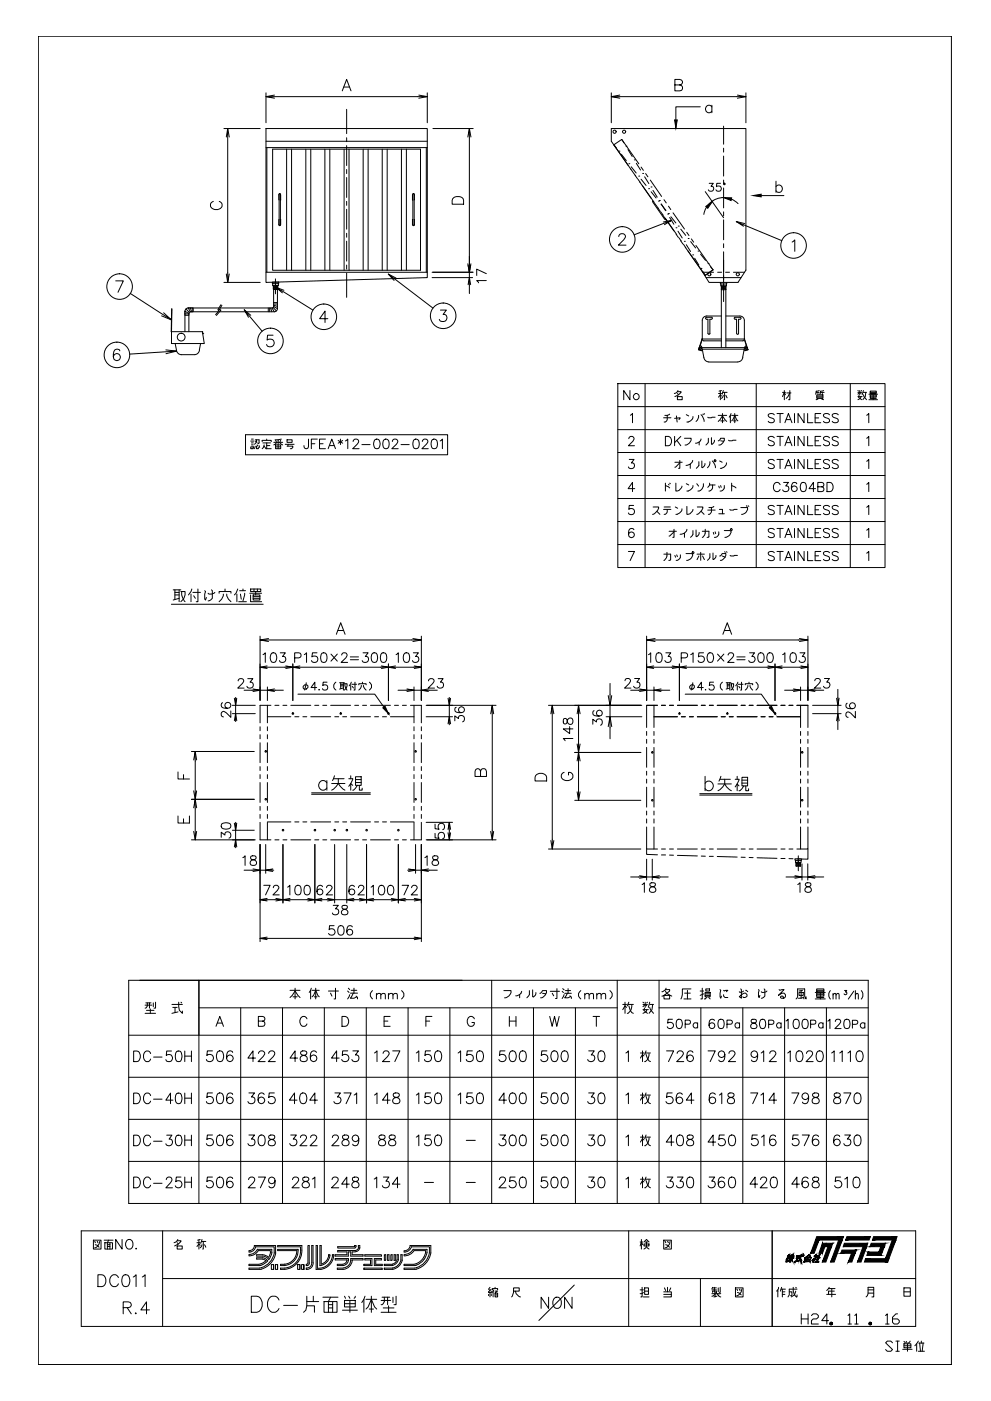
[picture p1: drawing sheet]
<svg xmlns="http://www.w3.org/2000/svg" width="297mm" height="420mm" viewBox="0 0 297 420" stroke-linecap="round" stroke-linejoin="round" font-family="sans-serif">
<!-- layer: BANGO -->
<g fill="none" stroke="#000" stroke-width=".3">
<path d="M185.5 70.9l.1-.5a1.07 1.07 0 0 1 1.7 0l.2 .4-.2 .6-2 2.1h2.3M199.2 67.4l2.2-1.3-11.4 4.3M201.4 66.1l-2.6 .5M220.7 66.4l2.5 .6M222.9 67.8l-2.2-1.4 13.6 5.8M237.4 72.6l.8-.6v3.4M34.7 84.2h2.3l-1.6 3.5M39 88l12.4 8-2.4-2.2M48.4 94.7l3 1.3M73.2 92.9l2 1.7M74.5 95.2l-1.3-2.3 5.4 6.4M82.7 86.1l2.4 1"/>
<path d="M84.6 87.8l-1.9-1.7 11.1 6.9M98.3 95.6h-2.5l1.6-2.3v3.4M116.4 82.2l2.3 1.2M118.1 84.1l-1.7-1.9 13.4 10.2M132 93h1.8l-1 1.3a1.1 1.1 0 0 1 1.2 1.3 1.1 1.1 0 0 1-1.5 .8l-.5-.1-.3-.5M35.9 105.2a.96 .96 0 0 0-1.4-.3 2.56 2.56 0 0 0 0 3.1 1.06 1.06 0 0 0 1.5-.5 1.06 1.06 0 0 0-.7-1.5 1.06 1.06 0 0 0-1.3 1M49.7 104.9l3.2 .4-14.1 .9M52.9 105.3l-3.1 .8M81.8 100.5h-1.6l-.1 1.5a1.21 1.21 0 0 1 1.8 0 1.21 1.21 0 0 1-.2 1.8 1.21 1.21 0 0 1-1.8-.5"/>
<circle cx="186.5" cy="71.8" r="3.8"/>
<circle cx="237.9" cy="73.6" r="3.8"/>
<circle cx="35.8" cy="85.9" r="3.8"/>
<circle cx="97.1" cy="95" r="3.8"/>
<circle cx="132.8" cy="94.7" r="3.8"/>
<circle cx="35" cy="106.4" r="3.8"/>
<circle cx="81.1" cy="102.2" r="3.8"/>
</g>
<!-- layer: SU -->
<g fill="none" stroke="#000" stroke-width=".3">
<path d="M51.4 99.5l9.4 .1M51.4 99.5v3.5h9.8l-.5-3.4 .1 .5M51.4 92.6v7M51.5 92.6l-.1 6.9M55.4 99.5v-6.2l1.2 .7v5.5M55.4 94.1h1.2M55.4 94.6h1.2M55.7 92.7l1 1M56.4 92.4h1.4v1.1h-.7M56.4 92.4h9.2M56.4 92.4l.7 1.1M56.4 92.4a.95 .95 0 0 0-.9 .9"/>
<path d="M57 92.4l.5 1.1M57.1 93.5h8.2M57.1 93.5l-.5 .5M57.8 92.4v1.1M65.8 93.5h16.4M66 92.4h15.5l.7 1.1M66.2 91.4l-.9 1.5 .4 .2-1.1 1.3M66.5 91.6l-.7 1.2 .4 .2-1.3 1.6M80.4 92.4v1.1M80.8 92.4v1.1M81.1 92.4l.4 1.1M81.9 92.2l1 1"/>
<path d="M82 91.5l1.2 .4M82 91.2h1.2M82 90.7h1.2M82 86.8v5.1l1.2 .7M82.1 91.9l-.5 .5M83.2 92.5a.95 .95 0 0 1-1 1M83.2 86.8v5.8M211.7 95.2h1.7l.1 .4-.2 .1M211.7 95.7h.5v4.3M211.7 95.2l-.2 .2 .2 .3M212.2 100l.3 .3 .3-.3M213.2 95.7h-.4v4.3"/>
<path d="M216.2 94.8h-4.4a1.33 1.33 0 0 0-1.3 1.3v5.7M216.2 86.7v17.6M217.6 94.8h4.2M217.6 86.7v17.6M220.3 95.7h.5v4.3M220.8 100l.3 .3 .3-.3M221.8 94.8a1.33 1.33 0 0 1 1.3 1.3v5.7M221.8 95.2h-1.6l-.1 .4 .2 .1M221.8 95.7h-.4v4.3M221.9 95.2l.2 .2-.2 .3M52.5 103a3.5 3.5 0 0 0 1 3.1l.9 .3h3.9a1.5 1.5 0 0 0 1.5-1.4M60.1 103l-.4 2"/>
<path d="M60.8 100.1h.1M209.6 104.3l14.3-.1 .1 .5h-14.5zM209.8 103.7l.4 .1M209.9 104.3l.6 .4 .5 2.4a1.5 1.5 0 0 0 1.5 1.4M210.2 103.8l.2 .3-.2 .4-.6 .1M210.4 101.7l-1 3.1M210.4 101.7h.1M210.5 101.8l-1 3 .8 .3-.8-.2M210.5 101.7h5.7M210.5 101.7l.5 .5M211 102.2h5.2M212.4 108.6h8.7"/>
<path d="M217.6 101.7h5.5M223.1 101.6l1.1 3.3M223.1 101.8l1 3-.8 .4 .8-.3M223.1 101.7l-.5 .5h-5M223.1 101.6l.1 .1M223.4 103.8l-.1 .5 .4 .4M223.7 104.3l-.6 .4-.5 2.5a1.42 1.42 0 0 1-1.5 1.3M223.7 103.7l-.3 .1M224 104.6l-.3 .1M224.2 104.8l-.1 .1"/>
<circle cx="54.3" cy="101.1" r="1.16"/>
</g>
<!-- layer: 1 -->
<g fill="none" stroke="#000" stroke-width=".3">
<path d="M185.2 115h80.1v55.2h-80.1zM188.8 117.1v2.8l-1.8-2.8v2.8M193.4 115v55.2M203 117.5h1.1v.2l-.7 .7-1.1 .5M203 118.9h1.5v1h-1.5zM203 118l.4 .4M203.2 117.1l-.5 .7-.6 .2M215.4 118h.9M215.9 117.3v2.6M216.3 118.8l-.4-.4-.5 .7M216.3 117.1l-.8 .2M216.6 117.7h1.3"/>
<path d="M216.8 117.1l-.3 1.1M216.8 118.6l-.5 .9M217.2 117.7v2.2h-.2M217.6 118.6l.3 .7M226.7 115v55.2M234.5 117.7h.9M235.1 117.1v2.8M235.4 118.4l-.3-.7-.6 1.2M235.8 117.8h1.3M236.7 117.1v2.8h-.3M236.7 117.8l-.5 1.1-.6 .6M244.6 117.7h.9"/>
<path d="M244.8 118.4h1.8v1.1h-1.8zM244.8 119.1h1.8M244.8 118.8h1.8M245.2 119.7l-.6 .2M245.2 117.7v.3M245.5 117.1l-.9 .2-.2 .9M245.9 117.7h1.1M246.3 119.7l.6 .2M246.5 117.7v.3M246.9 117.1l-1 .2-.2 .9M254.9 115v55.2M257.1 117.7h1.1"/>
<path d="M257.1 118.9h1.3M257.1 117.1l.2 .2M257.5 118.6l-.2 .5 .9 .8M257.7 117.1v1.3M258.1 118l-.4-.3-.6 .5M258.1 118.9l-.2 .6-.8 .4M258.2 117.1l-.1 .2M258.8 118.4l.9 1.5M258.8 117.7h.9M258.8 117.1l-.4 1.3M259.5 117.7l-.2 1.2-.7 1M260.4 119.9h2.6"/>
<path d="M260.4 118.2h2.6M260.8 118.4h1.9v.7h-1.9zM260.8 117.3h1.9v.7h-1.9zM260.8 117.7h1.9M260.8 118.8h1.9M260.8 119.5h1.9M261.7 118.4v1.5M185.2 121.9h80.1M185.2 128.8h80.1M185.2 135.7h80.1M188.5 131.6l.5-.7h.5l.4 .3a.88 .88 0 0 1-.2 1.2l-1.3 1.3h1.8M188.6 137.8h1.4l-.8 1a.91 .91 0 0 1 .8 1.5 .91 .91 0 0 1-1.6-.3"/>
<path d="M188.9 124.5l.7-.5v2.8M198.9 125.3h2.2M199.3 124.6h.7M199.4 130.9h1a1.52 1.52 0 0 1 .9 1.4 1.52 1.52 0 0 1-.9 1.4h-1zM200.7 124.2l-.7 .4-.2 1.6-.4 .4h-.3M202.2 125.5l1.6-.2-.3 .5M202.2 130.9v2.8M202.3 138.6h2.2M202.7 124.7l.3 1.9M202.9 132.1l1.2 1.6M203.8 138.8l-1.5 1.3M203.8 138.1v2.3h-.4"/>
<path d="M204.1 130.9l-1.9 1.8M205.2 131.4h2a1.89 1.89 0 0 1-1.9 2.1M205.6 139.6l1.3-.4v1.2M205.7 124.4l.7 .3M207.6 138.1l-.2 .5-.5 .6M207.7 124.9a1.62 1.62 0 0 1-1.8 1.7M209.4 124.6a2.21 2.21 0 0 1-.8 1.8M209.5 138.5v1.1l-.8 .8M209.6 132.6v.9M210.1 124.4l.7 1.1 .2 .9M210.1 131.6a1.55 1.55 0 0 1-1.6 1.3M210.4 138.2v1.9l.2 .2 .5-.6 .2-.7"/>
<path d="M210.7 124.2l.1 .2M211 124l.2 .2M212.1 125.1l.2 .2 2-.2M212.3 131.4v1.2l-.7 .9M212.8 138.5a2.04 2.04 0 0 1-.7 1.8M213.2 131.3v1.8l.2 .2 .6-.6 .1-.7M213.5 138.2l.8 1.1 .1 1M214.1 138.1l.3-.2 .2 .3-.3 .3zM215.3 126.4l1.2-1.7 1.3 1.7M215.3 132.2l.7-.8h1.1a1.88 1.88 0 0 1-1.7 2.1M215.3 124.6h2.5M215.7 138.2l.8 .4"/>
<path d="M216 126.2h1.1M216 132.2l.9 .2M216.5 124v2.8M217.7 138.8a1.62 1.62 0 0 1-1.8 1.6M218.4 132l.2 .2 2-.2M218.9 124.6v2.2M219.1 124l-.5 1.1M219.3 126.2l.9-1.6 1 1.6M219.3 124.6h1.9M219.9 126.2h.7M220.2 124v2.8M232.1 124.4a1.04 1.04 0 0 0-1.8 .3l.5 .5 1 .4a.65 .65 0 0 1 0 1 1.24 1.24 0 0 1-1.5-.2"/>
<path d="M232.1 131.3a1.01 1.01 0 0 0-1-.5 1.01 1.01 0 0 0-.8 .8l.2 .3 1.3 .6a.65 .65 0 0 1 0 1 1.24 1.24 0 0 1-1.5-.2M232.1 138.2a1.01 1.01 0 0 0-1-.5 1.01 1.01 0 0 0-.8 .8l.2 .3 1.3 .6 .3 .8a1.21 1.21 0 0 1-1.8 0M232.9 124h1.9M232.9 130.9h1.9M232.9 137.8h1.9M233.8 124v2.8M233.8 130.9v2.8M233.8 137.8v2.7M235.3 126.8l1-2.8 1.1 2.8M235.3 133.7l1-2.8 1.1 2.8M235.6 125.8h1.4M235.6 132.7h1.4"/>
<path d="M235.6 139.6h1.4M238.1 124v2.8M238.1 130.9v2.8M238.1 137.8v2.7M241 124v2.8l-1.8-2.8v2.8M241 130.9v2.8l-1.8-2.8v2.8M241 137.8v2.7l-1.8-2.7v2.7M242.1 124v2.8h1.5M242.1 130.9v2.8h1.5M242.1 137.8v2.7h1.5M244.3 125.3h1.1M244.3 132.2h1.1"/>
<path d="M244.3 139.1h1.1M246 124h-1.7v2.8h1.7M246 130.9h-1.7v2.8h1.7M246 137.8h-1.7v2.7h1.7M248.6 124.4a1.03 1.03 0 0 0-1.8 .3l.5 .5 1.1 .4a.65 .65 0 0 1 0 1 1.2 1.2 0 0 1-1.6-.2M248.6 131.3a1 1 0 0 0-1-.5 1 1 0 0 0-.8 .8l.3 .3 1.3 .6a.65 .65 0 0 1 0 1 1.2 1.2 0 0 1-1.6-.2M248.6 138.2a1 1 0 0 0-1-.5 1 1 0 0 0-.8 .8l.3 .3 1.3 .6 .2 .8a1.21 1.21 0 0 1-1.8 0M251.3 124.4a1.04 1.04 0 0 0-1.9 .3l.6 .5 1 .4a.65 .65 0 0 1 0 1 1.24 1.24 0 0 1-1.6-.2M251.3 131.3a1.01 1.01 0 0 0-1-.5 1.01 1.01 0 0 0-.9 .8l.3 .3 1.3 .6a.65 .65 0 0 1 0 1 1.24 1.24 0 0 1-1.6-.2M251.3 138.2a1.01 1.01 0 0 0-1-.5 1.01 1.01 0 0 0-.9 .8l.3 .3 1.3 .6 .3 .8a1.21 1.21 0 0 1-1.9 0M259.8 124.5l.6-.5v2.8M259.8 131.4l.6-.5v2.8"/>
<path d="M259.8 138.3l.6-.5v2.7M185.2 142.6h80.1M185.2 149.5h80.1M185.2 156.4h80.1M189.9 151.6h-1.3l-.1 1.2a.97 .97 0 0 1 1.4-.1 .97 .97 0 0 1-.1 1.5 .97 .97 0 0 1-1.4-.4M190 158.9a.83 .83 0 0 0-.8-.4 .83 .83 0 0 0-.7 .5 1.62 1.62 0 0 0 .7 2.2 .87 .87 0 0 0 .9-.8 .87 .87 0 0 0-.8-.9 .87 .87 0 0 0-.9 .8M190.3 146.5h-2l1.3-1.8v2.7M195.8 152h1.6a2.41 2.41 0 0 1-1.8 2.2M196.9 153.3l.9 .9M198.9 152.8h2.2M199.1 152h1.8M199.4 145.6l1.3 .7"/>
<path d="M199.4 144.9v2.4M200 152.8a1.34 1.34 0 0 1-.6 1.4h-.3M200.4 145.2l.1 .2M200.5 159.3h2.2M200.7 144.9l.2 .2M202 159.5l-1.5 1.3M202 158.7v2.4h-.4M202.4 152l.7 .4M202.6 144.9v2.4l.9-.2 .7-.8 .2-.5M204.4 152.6a1.67 1.67 0 0 1-1.8 1.6M205.7 145.1l.7 .3M205.9 151.9v2.3l.9-.1 .7-.8 .2-.5"/>
<path d="M205.9 158.7l-.2 .6-.5 .6M207.7 145.6a1.67 1.67 0 0 1-1.8 1.7M207.7 159.1v1.1l-.7 .9M208.6 158.9v1.9l.2 .2 .6-.6 .2-.7M208.8 145.1l.6 .7M209 152h1.7a2.59 2.59 0 0 1-1.9 2.2M210.1 153.3l.9 .9M210.5 159.3h2v1.7l-.6 .1M210.8 145.1a1.84 1.84 0 0 1-1.6 2.2M211.4 158.7a2.03 2.03 0 0 1-.9 2.4M212.1 153h2.2M212.5 152.2h.7"/>
<path d="M212.7 145.4l-.6 .8M212.7 144.9v.5h1.6M213.6 145.4v.9a1.2 1.2 0 0 1-1.1 1M213.8 159.7l.2 .5M214 151.9l-.8 .3v1.3l-.5 .7h-.4M214.3 159.5l.2 .5M215.4 159.5a1.28 1.28 0 0 1-1.3 1.6M215.4 145.8l.2 .5M215.4 154.1h1.7M215.6 152.8h.9v1.3M216 145.6l.2 .6M217.1 145.6a1.28 1.28 0 0 1-1.3 1.7"/>
<path d="M217.1 159.1h1.7l.3 .2v.4a1.95 1.95 0 0 1-1.8 1.4M218.8 152.8l.1 .2 2.1-.2M218.9 158.7l.4-.1 .2 .3-.4 .2zM219.3 145.6l1.3 .7M219.3 144.9v2.4M222.1 152.2h2a1.85 1.85 0 0 1-1.8 2M223.7 151.7l.2 .2M224.3 151.7l.2 .2M232.1 152a1.03 1.03 0 0 0-1-.5 1.03 1.03 0 0 0-.8 .8l.2 .3 1.3 .5a.66 .66 0 0 1 0 1.1 1.3 1.3 0 0 1-1.5-.2M232.1 158.9a1.04 1.04 0 0 0-1.8 .2l.2 .4 1.3 .5a.66 .66 0 0 1 0 1.1 1.3 1.3 0 0 1-1.5-.2M232.9 151.6h1.9M232.9 158.5h1.9"/>
<path d="M233.8 145.4a1.02 1.02 0 0 0-1.1-.7 1.02 1.02 0 0 0-.9 1 1.19 1.19 0 0 0 .3 1.4 1.19 1.19 0 0 0 1.3 .2l.4-.5M233.8 151.6v2.7M233.8 158.5v2.7M234.9 144.7h1.4l-.8 1a.92 .92 0 0 1 .8 1.4 .92 .92 0 0 1-1.5 .1l-.2-.3M235.3 140.5l1-2.7 1.1 2.7M235.3 154.3l1-2.7 1.1 2.7M235.6 153.4h1.4M238.1 151.6v2.7M238.1 158.5v2.7M238.8 145.1a.81 .81 0 0 0-1.2-.3 1.54 1.54 0 0 0 .5 2.6 .87 .87 0 0 0 .8-.9 .87 .87 0 0 0-.8-.8 .87 .87 0 0 0-.9 .8M240.3 144.8a.89 .89 0 0 1 1.3 .4 2.31 2.31 0 0 1-.3 2.1 .9 .9 0 0 1-1.3-.4 2.38 2.38 0 0 1 .3-2.1zM241 151.6v2.7l-1.8-2.7v2.7"/>
<path d="M241 158.5v2.7l-1.8-2.7v2.7M242.1 151.6v2.7h1.5M242.1 158.5v2.7h1.5M244.3 152.9h1.1M244.3 159.8h1.1M244.4 146.5h-1.9l1.3-1.8v2.7M245.1 146l1.6-.1 .2-.4-.1-.6-.5-.2h-1.2v2.7h1.2a.72 .72 0 0 0 .7-.7 .72 .72 0 0 0-.7-.7M246 151.6h-1.7v2.7h1.7M246 158.5h-1.7v2.7h1.7M247.9 144.7h.9a1.46 1.46 0 0 1 .9 1.4 1.46 1.46 0 0 1-.9 1.3h-.9zM248.6 152a1.02 1.02 0 0 0-1-.5 1.02 1.02 0 0 0-.8 .8l.3 .3 1.3 .5a.66 .66 0 0 1 0 1.1 1.27 1.27 0 0 1-1.6-.2M248.6 158.9a1.03 1.03 0 0 0-1.8 .2l.3 .4 1.3 .5a.66 .66 0 0 1 0 1.1 1.27 1.27 0 0 1-1.6-.2"/>
<path d="M251.3 152a1.03 1.03 0 0 0-1-.5 1.03 1.03 0 0 0-.9 .8l.3 .3 1.3 .5a.66 .66 0 0 1 0 1.1 1.3 1.3 0 0 1-1.6-.2M251.3 158.9a1.04 1.04 0 0 0-1.9 .2l.3 .4 1.3 .5a.66 .66 0 0 1 0 1.1 1.3 1.3 0 0 1-1.6-.2M259.8 145.2l.6-.5v2.7M259.8 152.1l.6-.5v2.7M259.8 159l.6-.5v2.7M185.2 163.3h80.1M188.4 165.4h1.8l-1.3 2.7M199 166.2h2v1.6l-.5 .2M199.9 165.6a2.05 2.05 0 0 1-.9 2.4M202.3 166.6l.2 .5M202.8 166.4l.2 .5M203.8 160.2l1.4-.3v1.2"/>
<path d="M203.9 166.4a1.28 1.28 0 0 1-1.2 1.6M205.6 166h1.7a.76 .76 0 0 1 0 1.3l-1.1 .7h-.4M207.6 165.5l.4 .1-.2 .4-.4-.2zM208.9 166.2h2.2M209.5 166.7l-.6 1.1M210 165.6v2.4M210.6 166.7l.5 1.1M212.8 166v1.1l-.7 .9M213.7 165.8v1.9l.2 .1 .5-.5 .2-.7M215.7 166.7l.8-.7h1.1a1.94 1.94 0 0 1-1.7 2M216.5 166.7l.9 .4M217.2 165.5l.2 .1"/>
<path d="M217.7 165.5l.2 .1M218.8 166.6l.2 .1 2-.1M232.1 165.8a1.04 1.04 0 0 0-1.8 .2l.2 .4 1.3 .5 .3 .9a1.21 1.21 0 0 1-1.8 0M232.9 165.4h1.9M233.8 165.4v2.7M235.3 161.2l1-2.7 1.1 2.7M235.3 168.1l1-2.7 1.1 2.7M235.6 160.3h1.4M235.6 167.2h1.4M238.1 165.4v2.7M241 165.4v2.7l-1.8-2.7v2.7M242.1 165.4v2.7h1.5"/>
<path d="M244.3 166.7h1.1M246 165.4h-1.7v2.7h1.7M248.6 165.8a1.03 1.03 0 0 0-1.8 .2l.3 .4 1.3 .5 .2 .9a1.21 1.21 0 0 1-1.8 0M251.3 165.8a1.04 1.04 0 0 0-1.9 .2l.3 .4 1.3 .5 .3 .9a1.21 1.21 0 0 1-1.9 0M259.8 165.9l.6-.5v2.7M38.6 294h221.6v66.9h-221.6zM59.6 294v66.9M86.9 299.2l1.5-2 1.5 2M86.9 297h3M87.8 298.9h1.3M88.4 296.4v3.2M93.1 297v2.6"/>
<path d="M93.3 296.4l-.6 1.2M93.5 298.9l.5-.4 .6-1.5 .7 1.5 .4 .4M93.5 297h2.2M94.2 298.9h.9M94.6 296.4v3.2M98.4 297.2h3M99.1 297.8l.4 .9M100.6 296.4v3.2h-.5M104.2 297.2l.4 .4M104.4 296.4l.4 .4M104.8 298.3l-.6 1.3M105 297.8h2.2"/>
<path d="M105.3 297h1.6M105.9 297.8l-.9 1.6h1.1l.8-.5M106.1 296.4v1.4M106.7 298.7l.5 .5v.4M111.6 297.1a1.47 1.47 0 0 0 0 2.5M112.8 298.4l.6-.5 .7 .1v1.6M112.8 297.9v1.7M114.1 298.4a.92 .92 0 0 1 1.3-.4l.1 1.6M116.4 298.4a.92 .92 0 0 1 1.3-.4l.1 1.6M116.4 297.9v1.7M117.8 298.4a.86 .86 0 0 1 1.2-.4l.1 1.6M120.4 297.1a1.43 1.43 0 0 1 0 2.5"/>
<path d="M147.4 294v66.9M151 297.1h2.2a2.03 2.03 0 0 1-2 2.1M155.8 298.3v.9M156.4 297.3a1.71 1.71 0 0 1-1.8 1.3M158.7 297.1v1.2l-.8 .9M159.7 296.9v2l.2 .1 .6-.5 .1-.8M161.8 297.9l.8-.8h1.2a2.02 2.02 0 0 1-1.8 2.1M162.6 297.9l1 .2M164.9 297.3h2.8M165.5 297.9l.5 .7M166.9 296.5v3h-.4M168.5 297.3l.4 .4"/>
<path d="M168.7 296.5l.4 .4M169.1 298.3l-.6 1.2M169.3 297.9h2M169.5 297.1h1.5M170.1 297.9l-.8 1.3h1l.7-.3M170.3 296.5v1.4M170.8 298.6l.5 .4v.5M174.1 297.1a1.43 1.43 0 0 0 0 2.5M175.3 298.4l.6-.5 .6 .1 .1 1.6M175.3 297.9v1.7M176.6 298.4l.6-.5 .6 .1 .1 1.6M178.9 298.4l.6-.5 .6 .1 .1 1.6"/>
<path d="M178.9 297.9v1.7M180.2 298.4a.92 .92 0 0 1 1.2-.4l.1 1.6M182.8 297.1a1.43 1.43 0 0 1 0 2.5M185 294v66.9M197.5 294v66.9M199.4 296.8h1.3v.4l-1.7 1.3v1.1h1.7v-1.1h-1.7l-.6 .2M199.4 297.2a2.88 2.88 0 0 0 2 1.5M199.7 296.4l-.5 .6-.8 .4M205 299.6h2.1M205.2 297.8h1.7M206.1 297v2.6M207.1 296.6h-2.6v1.7l-.4 1.3"/>
<path d="M209.9 297.2h1M210.5 296.4v3.2h-.4M210.9 298.1l-1 .4M211.3 297.6h1.6v1.3h-1.6zM211.3 298.5h1.6M211.3 298.1h1.6M211.6 296.6h1.1v.6h-1.1zM211.8 299.2l-.7 .4M212.4 299.2l.5 .4M215.8 296.8l.2 .2-.2 .8v1.1l.2 .5 .3-.7M216.9 298.3v.4l.4 .5h.9M216.9 297l.2 .2 1.1-.2-.5 .4"/>
<path d="M222 296.6l.2 .2v2.6l-.6-.5a2.51 2.51 0 0 1 1.9-1.1l.4 .5v.4a.82 .82 0 0 1-1.3 .2M222.9 297.2l-1.1 .4-.2-.2M223.5 297l.6 .4M227.3 296.8l.3 .2-.3 .6v1.3l.3 .3 .2-.7M229 296.6l.2 .2v1.9l-1 .7M229.9 297.2a1.31 1.31 0 0 1-1.7 .2M233.5 296.8l.2 .2 1.3-.2-1.7 1.7 1.1-.7h.6l.4 .5v.6l-.4 .5h-.8l-.3-.5 .7-.2 .2 .7M239.5 297.6h1.3v.9h-1.3zM240.1 297.2v2.2h-.8M240.6 297l-1.1 .2M240.8 298.9l.2 .7M240.8 299.2l-.7 .2"/>
<path d="M241.6 298.9v.7l-.4-.9v-2.1h-2.1v2.3l-.5 .7M244.4 299.6h3M244.4 297.6h3M244.8 297.8h2.1v.9h-2.1zM244.8 296.6h2.1v.8h-2.1zM244.8 297h2.1M244.8 299.2h2.1M244.8 298.3h2.1M245.9 297.8v1.8M248.9 297.1a1.82 1.82 0 0 0 0 2.5M249.7 298.4l.4-.5 .4 .2 .1 1.5M249.7 297.9v1.7"/>
<path d="M250.6 298.4l.4-.5 .4 .2 .1 1.5M253.1 297h.7l-.4 .5a.43 .43 0 0 1 .3 .7 .43 .43 0 0 1-.7-.1M255.9 297.3l-1.6 2.3M256.4 298.4l.4-.5 .4 .2 .1 1.5M256.4 297.1v2.5M258.2 297.1a1.82 1.82 0 0 1 0 2.5M38.6 310.5h221.6M40.1 315.2a1.64 1.64 0 0 1 2 1.6 1.64 1.64 0 0 1-2 1.6zM43.5 303.9h3.1M43.5 301.4h2M43.7 300.8h1.6M43.9 303h2.3"/>
<path d="M44.2 300.8v.9l-.7 .6M44.8 300.8v1.5M45.1 302.6v1.3M45.1 316a1.08 1.08 0 0 0-1.2-.8 1.08 1.08 0 0 0-.9 1.2 1.38 1.38 0 0 0 .3 1.5 1.38 1.38 0 0 0 1.4 .3l.4-.6M45.9 300.8v1.1M46 317h2.6M46.6 300.6v1.7h-.4M51.4 315.2h-1.4l-.2 1.4a1.07 1.07 0 0 1 1.6-.1 1.07 1.07 0 0 1-.1 1.6 1.07 1.07 0 0 1-1.6-.3M51.5 301.2h3.2M51.8 302.1h1.3M52.5 302.1v1.6M53 315.3a.94 .94 0 0 1 1.4 .5 2.73 2.73 0 0 1-.3 2.4 1 1 0 0 1-1.4-.4 2.93 2.93 0 0 1 .3-2.5z"/>
<path d="M53.4 303.5l-1.9 .4M53.6 300.6l.2 2.4 .9 .9v-.7M54.2 300.6l.3 .2M55.4 315.2v3.2M55.4 316.7h2M57.4 315.2v3.2M59.6 302.2h125.4M63.7 315.2h-1.5l-.2 1.4a1.12 1.12 0 0 1 1.7-.1 1.12 1.12 0 0 1-.2 1.7 1.12 1.12 0 0 1-1.6-.5M64.7 307.8l1.2-3 1.1 3M65.2 306.8h1.4M65.3 315.3a1.01 1.01 0 0 1 1.6 .5 1.63 1.63 0 0 1-1.1 2.6 1.75 1.75 0 0 1-.8-2.6zM69.7 315.6a.9 .9 0 0 0-1.3-.3 1.89 1.89 0 0 0 .4 3.1 .99 .99 0 0 0 1.1-1 .99 .99 0 0 0-.9-1 .99 .99 0 0 0-1.1 .9"/>
<path d="M72.2 302.2v58.7M76.6 317.3h-2.3l1.5-2.1v3.2M77.4 306.2l1.7-.1 .3-.4-.1-.6-.6-.3h-1.3v3h1.3a.79 .79 0 0 0 .7-.8 .79 .79 0 0 0-.7-.8M77.5 315.9v-.1a1.01 1.01 0 0 1 1.2-.6l.3 .1a.68 .68 0 0 1 .2 1.1l-1.8 2h2.1M80.5 315.9v-.1a1.01 1.01 0 0 1 1.3-.6l.4 .3a1.05 1.05 0 0 1-.3 1.4l-1.5 1.5h2.1M84.7 302.2v58.7M89.2 317.3h-2.3l1.5-2.1v3.2M90.3 315.3a.63 .63 0 0 0 .3 1.1 1.32 1.32 0 0 1 1.5 1.3 1.1 1.1 0 0 1-1.2 .7 1.1 1.1 0 0 1-.9-1.1 1.45 1.45 0 0 1 1.5-.9 .63 .63 0 0 0 .3-1.1l-.5-.1zM92 305.5a1.02 1.02 0 0 0-1.5-.5 1.54 1.54 0 0 0-.6 1.7 1.54 1.54 0 0 0 1.4 1.1l.7-.7M94.8 315.6a.9 .9 0 0 0-1.3-.3 2.42 2.42 0 0 0 0 2.9 .98 .98 0 0 0 1.4-.5 .98 .98 0 0 0-.7-1.3 .98 .98 0 0 0-1.2 .9M97.2 302.2v58.7M101.7 317.3h-2.3l1.5-2.1v3.2"/>
<path d="M102.5 304.8h1a1.57 1.57 0 0 1 1 1.5 1.57 1.57 0 0 1-1 1.5h-1zM104.2 315.2h-1.5l-.1 1.4a1.13 1.13 0 0 1 1.7-.1 1.13 1.13 0 0 1-.2 1.7 1.13 1.13 0 0 1-1.7-.5M105.8 315.2h1.7l-1 1.2a1.07 1.07 0 0 1 1 1.5 1.07 1.07 0 0 1-1.7 .3l-.3-.5M109.8 302.2v58.7M112.2 315.8l.8-.6v3.2M114.8 315.9l.6-.7 .9 .1a.71 .71 0 0 1 .2 1.1l-1.8 2h2.1M115.1 306.2h1.2M116.9 304.8h-1.8v3h1.8M117.7 315.2h2.2l-1.6 3.2M122.3 302.2v58.7M124.8 315.8l.7-.6v3.2M127.6 306.2h1.2"/>
<path d="M129 315.2h-1.5l-.1 1.4a1.12 1.12 0 0 1 1.7-.1 1.12 1.12 0 0 1-.2 1.7 1.12 1.12 0 0 1-1.7-.5M129.5 304.8h-1.9v3M130.7 315.3a1.01 1.01 0 0 1 1.5 .5 1.63 1.63 0 0 1-1 2.6 1.75 1.75 0 0 1-.8-2.6zM134.8 302.2v58.7M137.3 315.8l.8-.6v3.2M141.6 315.2h-1.5l-.2 1.4a1.12 1.12 0 0 1 1.7-.1 1.12 1.12 0 0 1-.2 1.7 1.12 1.12 0 0 1-1.6-.5M142.2 305.5a1.09 1.09 0 0 0-1.3-.7 1.09 1.09 0 0 0-.8 1.2v.6a1.06 1.06 0 0 0 1 1.2 1.06 1.06 0 0 0 1.1-1.2h-.8M143.2 315.3a1.01 1.01 0 0 1 1.6 .5 1.63 1.63 0 0 1-1.1 2.6 1.46 1.46 0 0 1-.9-1.8zM151.4 315.2h-1.5l-.2 1.4a1.13 1.13 0 0 1 1.7-.1 1.13 1.13 0 0 1-.2 1.7 1.13 1.13 0 0 1-1.7-.5M152.7 306.2h2M152.7 304.8v3M153 315.3a1.01 1.01 0 0 1 1.6 .5 1.63 1.63 0 0 1-1.1 2.6 1.75 1.75 0 0 1-.7-2.6z"/>
<path d="M154.7 304.8v3M156.1 315.3a1.01 1.01 0 0 1 1.5 .5 2.86 2.86 0 0 1-.3 2.4 1.01 1.01 0 0 1-1.5-.5 2.52 2.52 0 0 1 .3-2.4zM159.9 302.2v58.7M163.9 315.2h-1.5l-.2 1.4a1.12 1.12 0 0 1 1.7-.1 1.12 1.12 0 0 1-.1 1.7 1.12 1.12 0 0 1-1.7-.5M164.8 304.8l.7 3 .7-3 .7 3 .7-3M165.6 315.3a1.01 1.01 0 0 1 1.5 .5 1.63 1.63 0 0 1-1.1 2.6 1.75 1.75 0 0 1-.7-2.6zM168.6 315.3a1.01 1.01 0 0 1 1.6 .5 1.63 1.63 0 0 1-1.1 2.6 1.75 1.75 0 0 1-.8-2.6zM172.5 302.2v58.7M176.5 315.2h1.6l-.9 1.2a1.07 1.07 0 0 1 1 1.5 1.07 1.07 0 0 1-1.7 .3l-.3-.5M177.8 304.8h1.9M178.7 304.8v3M179.6 315.3a1.01 1.01 0 0 1 1.6 .5 1.63 1.63 0 0 1-1.1 2.6 1.46 1.46 0 0 1-.9-1.8z"/>
<path d="M186.7 301.2h1.1M187.3 300.6v3.3M187.6 315.8l.8-.6v3.2M187.8 302.1l-.5-.4-.6 1.1M188.3 301.2h1.5M188.5 301.7a2.7 2.7 0 0 0 1.3 2.2M188.5 300.6l-.5 1.1M189.4 301.4a2.32 2.32 0 0 1-1.4 2.5M192 315.8h1M192.6 315.2v3.2M192.7 301.2h1.4M192.7 302.8h1.6"/>
<path d="M192.7 300.6l.3 .2M193 316.7l-.4-.5-.6 1.1M193.2 302.3l-.2 .7 1.1 .9M193.4 300.6v1.5M193.4 315.8h1.6M193.6 316.2a2.94 2.94 0 0 0 1.4 2.2M193.6 315.2l-.4 1M193.9 301.7l-.5-.5-.7 .7M193.9 302.8l-.3 .7-.9 .4M194.1 300.6l-.2 .2M194.5 316a2.25 2.25 0 0 1-1.3 2.4M194.7 302.1l.3 .7 .9 1.1"/>
<path d="M194.7 301.2h1.2M194.7 300.6l-.4 1.5M195.6 301.2l-.2 1.6-.9 1.1M197.5 302.2h62.7M199.8 315.2h2.1l-1.5 3.2M201.6 305.7h-1.3l-.2 1.2a.99 .99 0 0 1 1.5-.1 .99 .99 0 0 1-.2 1.5 .99 .99 0 0 1-1.4-.4M203 315.9v-.1a1.01 1.01 0 0 1 1.2-.6l.3 .1a.68 .68 0 0 1 .2 1.1l-1.9 2h2.1M203 305.8a.9 .9 0 0 1 1.4 .4 1.43 1.43 0 0 1-1 2.3 1.85 1.85 0 0 1-.4-2.7zM205.4 307.2l1.3-.1 .2-.4v-.6l-1.5-.2v2.4M207.7 315.6a.9 .9 0 0 0-1.4-.3 2.42 2.42 0 0 0 0 2.9 1 1 0 0 0 1.5-.5 1 1 0 0 0-.7-1.3 1 1 0 0 0-1.2 .9M209.1 307.1a.75 .75 0 0 0-1.1-.1 .75 .75 0 0 0 0 1.1 .75 .75 0 0 0 1.1-.1M209.1 306.7v1.6"/>
<path d="M210.1 302.2v58.7M212.2 315.2h2.2l-1.5 3.2M214.1 306.1a.83 .83 0 0 0-.7-.4 .83 .83 0 0 0-.7 .5 1.65 1.65 0 0 0 .6 2.3 .88 .88 0 0 0 1-.8 .88 .88 0 0 0-.8-1 .88 .88 0 0 0-1 .8M215.6 305.8a.95 .95 0 0 1 1.3 .4 2.45 2.45 0 0 1-.2 2.1 .93 .93 0 0 1-1.4-.4 2.38 2.38 0 0 1 .3-2.1zM217.3 316.2a1 1 0 0 1-1.4 .9 1 1 0 0 1-.4-1.5 1 1 0 0 1 1.6 0 2.78 2.78 0 0 1-.3 2.6 .9 .9 0 0 1-1.4-.3M217.9 307.2l1.4-.1 .2-.4a.62 .62 0 0 0-.5-.8h-1.1v2.4M218.5 315.9l.1-.4 .5-.3 .9 .1a.71 .71 0 0 1 .1 1.1l-1.8 2h2.2M221.7 307.1a.75 .75 0 0 0-1.1-.1 .75 .75 0 0 0 0 1.1 .75 .75 0 0 0 1.1-.1M221.7 306.7v1.6M222.6 302.2v58.7M225.3 305.8a.57 .57 0 0 0 .2 .9 1.01 1.01 0 0 1 1.1 .5 1.01 1.01 0 0 1 0 1.1l-.9 .2a.81 .81 0 0 1-.7-.9 .81 .81 0 0 1 .8-.7l.5-.2a.57 .57 0 0 0 .3-.9zM227.1 316.2a1 1 0 0 1-1.3 .9 1 1 0 0 1-.5-1.5 1 1 0 0 1 1.6 0 2.78 2.78 0 0 1-.3 2.6 .95 .95 0 0 1-1.4-.3"/>
<path d="M228.1 305.8a.88 .88 0 0 1 1.3 .4 1.41 1.41 0 0 1-1 2.3 1.76 1.76 0 0 1-.3-2.7zM228.1 315.8l.8-.6v3.2M230.4 307.2l1.3-.1 .3-.4-.1-.5-.5-.3h-1v2.4M230.7 315.9l.2-.4 .4-.3 1 .1a.71 .71 0 0 1 .1 1.1l-1.8 2h2.1M234.1 307.1a.75 .75 0 0 0-1.1-.1 .75 .75 0 0 0 0 1.1 .75 .75 0 0 0 1.1-.1M234.1 306.7v1.6M235.2 302.2v58.7M235.6 306.2l.6-.5v2.8M236.1 315.8l.8-.6v3.2M238.1 305.8a.95 .95 0 0 1 1.4 .4 1.83 1.83 0 0 1-.7 2.3h-.3a1.54 1.54 0 0 1-.7-2.3zM239 315.3a1.01 1.01 0 0 1 1.5 .5 1.63 1.63 0 0 1-1 2.6 1.46 1.46 0 0 1-.9-1.8zM240.8 305.8a.95 .95 0 0 1 1.3 .4 1.83 1.83 0 0 1-.7 2.3h-.2a1.54 1.54 0 0 1-.7-2.3z"/>
<path d="M241.7 315.9l.3-.6 .4-.1h.6l.4 .3a1.01 1.01 0 0 1-.3 1.4l-1.5 1.5h2.1M243 307.2l1.3-.1 .2-.4-.1-.6-1.4-.2v2.4M245.1 315.3a1.01 1.01 0 0 1 1.5 .5 1.63 1.63 0 0 1-1.1 2.6 1.75 1.75 0 0 1-.7-2.6zM246.7 307.1a.75 .75 0 0 0-1.1-.1 .75 .75 0 0 0 0 1.1 .75 .75 0 0 0 1.1-.1M246.7 306.7v1.6M247.7 302.2v58.7M248.1 306.2l.7-.5v2.8M249.3 315.8l.7-.6v3.2M250.4 306.4l.1-.4a.89 .89 0 0 1 1.2-.2l.3 .4-.1 .5-1.7 1.8h1.9M251.7 315.8l.7-.6v3.2M253.3 305.8a.93 .93 0 0 1 1.3 .4 2.38 2.38 0 0 1-.2 2.1 .95 .95 0 0 1-1.4-.3 2.49 2.49 0 0 1 .3-2.2zM254.1 315.8l.8-.6v3.2"/>
<path d="M255.5 307.2h1a.63 .63 0 0 0 .6-.4 .63 .63 0 0 0-.2-.7l-1.4-.1v2.3M257 315.3a1.01 1.01 0 0 1 1.5 .5 1.63 1.63 0 0 1-1 2.6 1.75 1.75 0 0 1-.8-2.6zM259.2 307.1a.76 .76 0 0 0-1.1-.1 .76 .76 0 0 0 0 1.1 .76 .76 0 0 0 1.1-.1M259.2 306.7v1.6M38.6 323.1h221.6M38.6 335.7h221.6M40.1 327.8a1.64 1.64 0 0 1 2 1.6 1.64 1.64 0 0 1-2 1.6zM45.1 328.6a1.08 1.08 0 0 0-1.2-.8 1.08 1.08 0 0 0-.9 1.2 1.35 1.35 0 0 0 .3 1.5 1.35 1.35 0 0 0 1.4 .3l.4-.6M46 329.6h2.6M51.8 329.9h-2.1l1.4-2.1v3.2M53 327.9a.94 .94 0 0 1 1.4 .5 2.63 2.63 0 0 1-.3 2.4 .94 .94 0 0 1-1.4-.4 2.93 2.93 0 0 1 .3-2.5zM55.4 327.8v3.2"/>
<path d="M55.4 329.3h2M57.4 327.8v3.2M63.7 327.8h-1.5l-.2 1.4a1.12 1.12 0 0 1 1.7-.1 1.12 1.12 0 0 1-.2 1.7 1.12 1.12 0 0 1-1.6-.4M65.3 327.9a1.01 1.01 0 0 1 1.6 .5 1.63 1.63 0 0 1-1.1 2.6 1.75 1.75 0 0 1-.8-2.6zM69.7 328.2a.9 .9 0 0 0-1.3-.3 1.89 1.89 0 0 0 .4 3.1 .99 .99 0 0 0 1.1-.9 .99 .99 0 0 0-.9-1.1 .99 .99 0 0 0-1.1 .9M74.6 327.8h1.7l-.9 1.2a1.07 1.07 0 0 1 .9 1.5 1.07 1.07 0 0 1-1.7 .3l-.3-.4M79.2 328.2a.9 .9 0 0 0-1.4-.3 2.42 2.42 0 0 0 0 2.9 1 1 0 0 0 1.5-.4 1 1 0 0 0-.7-1.4 1 1 0 0 0-1.2 .9M82.2 327.8h-1.5l-.2 1.4a1.12 1.12 0 0 1 1.7-.1 1.12 1.12 0 0 1-.1 1.7 1.12 1.12 0 0 1-1.7-.4M89 329.9h-2.2l1.5-2.1v3.2M90.3 327.9a1.01 1.01 0 0 1 1.5 .5 1.63 1.63 0 0 1-1.1 2.6 1.75 1.75 0 0 1-.7-2.6zM95.1 329.9h-2.2l1.5-2.1v3.2M100.4 327.8h1.6l-.9 1.2a1.07 1.07 0 0 1 1 1.5 1.07 1.07 0 0 1-1.7 .3l-.3-.4"/>
<path d="M103.1 327.8h2.2l-1.6 3.2M106.1 328.4l.8-.6v3.2M112.2 328.4l.8-.6v3.2M116.9 329.9h-2.2l1.5-2.1v3.2M118 327.9a.66 .66 0 0 0 .3 1.1 1.32 1.32 0 0 1 1.6 1.4 1.12 1.12 0 0 1-1.3 .6 1.12 1.12 0 0 1-.9-1.1 1.45 1.45 0 0 1 1.5-.9 .63 .63 0 0 0 .3-1.1l-.4-.1zM124.8 328.4l.7-.6v3.2M129 327.8h-1.5l-.1 1.4a1.12 1.12 0 0 1 1.7-.1 1.12 1.12 0 0 1-.2 1.7 1.12 1.12 0 0 1-1.7-.4M130.7 327.9a1.01 1.01 0 0 1 1.5 .5 1.63 1.63 0 0 1-1 2.6 1.75 1.75 0 0 1-.8-2.6zM137.3 328.4l.8-.6v3.2M141.6 327.8h-1.5l-.2 1.4a1.12 1.12 0 0 1 1.7-.1 1.12 1.12 0 0 1-.2 1.7 1.12 1.12 0 0 1-1.6-.4M143.2 327.9a1.01 1.01 0 0 1 1.6 .5 1.63 1.63 0 0 1-1.1 2.6 1.46 1.46 0 0 1-.9-1.8zM151.8 329.9h-2.3l1.6-2.1v3.2"/>
<path d="M153 327.9a1.01 1.01 0 0 1 1.6 .5 1.63 1.63 0 0 1-1.1 2.6 1.75 1.75 0 0 1-.7-2.6zM156.1 327.9a1.01 1.01 0 0 1 1.5 .5 2.86 2.86 0 0 1-.3 2.4 1.01 1.01 0 0 1-1.5-.4 2.52 2.52 0 0 1 .3-2.5zM163.9 327.8h-1.5l-.2 1.4a1.12 1.12 0 0 1 1.7-.1 1.12 1.12 0 0 1-.1 1.7 1.12 1.12 0 0 1-1.7-.4M165.6 327.9a1.01 1.01 0 0 1 1.5 .5 1.63 1.63 0 0 1-1.1 2.6 1.75 1.75 0 0 1-.7-2.6zM168.6 327.9a1.01 1.01 0 0 1 1.6 .5 1.63 1.63 0 0 1-1.1 2.6 1.75 1.75 0 0 1-.8-2.6zM176.5 327.8h1.6l-.9 1.2a1.07 1.07 0 0 1 1 1.5 1.07 1.07 0 0 1-1.7 .3l-.3-.4M179.6 327.9a1.01 1.01 0 0 1 1.6 .5 1.63 1.63 0 0 1-1.1 2.6 1.46 1.46 0 0 1-.9-1.8zM187.6 328.4l.8-.6v3.2M192 328.4h1M192.6 327.8v3.2M193 329.3l-.4-.5-.6 1.1M193.4 328.4h1.6"/>
<path d="M193.6 328.8a2.94 2.94 0 0 0 1.4 2.2M193.6 327.8l-.4 1M194.5 328.6a2.25 2.25 0 0 1-1.3 2.4M201.5 327.8h-1.5l-.2 1.4a1.13 1.13 0 0 1 1.7 0 1.13 1.13 0 0 1-.2 1.7 1.13 1.13 0 0 1-1.7-.5M204.5 328.2a.9 .9 0 0 0-1.4-.3 1.89 1.89 0 0 0 .5 3.1 .99 .99 0 0 0 1-.9 .99 .99 0 0 0-.9-1.1 .99 .99 0 0 0-1 .9M208 329.9h-2.3l1.5-2.1v3.2M214.4 328.2a.95 .95 0 0 0-1.4-.3 2.61 2.61 0 0 0 0 2.9 .98 .98 0 0 0 1.4-.4 .98 .98 0 0 0-.6-1.3 .98 .98 0 0 0-1.2 .8M215.6 328.4l.7-.6v3.2M218.3 327.9a.68 .68 0 0 0 .3 1.1 1.27 1.27 0 0 1 1.5 1.4 1.05 1.05 0 0 1-1.3 .6 1.05 1.05 0 0 1-.6-1.4l.3-.3 1.1-.3a.63 .63 0 0 0 .3-1.1l-.5-.1zM225 327.8h2.1l-1.5 3.2M228.1 328.4l.7-.6v3.2M232.8 329.9h-2.3l1.5-2.1v3.2"/>
<path d="M237.3 327.8h2.2l-1.6 3.2M242.4 328.8a1 1 0 0 1-1.4 .9 1 1 0 0 1-.4-1.5 1 1 0 0 1 1.6 0 2.78 2.78 0 0 1-.3 2.6 .95 .95 0 0 1-1.4-.3M243.7 327.9a.63 .63 0 0 0 .3 1.1 1.32 1.32 0 0 1 1.5 1.4 1.1 1.1 0 0 1-1.2 .6 1.1 1.1 0 0 1-.9-1.1 1.35 1.35 0 0 1 1.6-.9 .68 .68 0 0 0 .3-1.1l-.5-.1zM250.2 327.9a.66 .66 0 0 0 .3 1.1 1.26 1.26 0 0 1 1.5 1.4 1.05 1.05 0 0 1-1.4 .6 1.05 1.05 0 0 1-.6-1.4l.3-.3 1.1-.3a.63 .63 0 0 0 .3-1.1l-.5-.1zM252.9 327.8h2.1l-1.5 3.2M256.4 327.9a1.01 1.01 0 0 1 1.6 .5 2.16 2.16 0 0 1-.8 2.6h-.3a2.06 2.06 0 0 1-.5-3.1zM38.6 348.3h221.6M40.1 340.4a1.64 1.64 0 0 1 2 1.6 1.64 1.64 0 0 1-2 1.6zM40.1 353a1.65 1.65 0 0 1 2 1.6 1.65 1.65 0 0 1-2 1.6zM45.1 341.2a1 1 0 0 0-1.5-.6 1.92 1.92 0 0 0 .3 3 1.08 1.08 0 0 0 1.2-.8M45.1 353.8a1 1 0 0 0-1.5-.6 1.92 1.92 0 0 0 .3 3 1.08 1.08 0 0 0 1.2-.7M46 342.3h2.6"/>
<path d="M46 354.9h2.6M49.8 353.8l.2-.5 .4-.3h.6l.4 .3a1.05 1.05 0 0 1-.3 1.4l-1.4 1.5h2M50 340.4h1.5l-.8 1.2a1.02 1.02 0 0 1 .8 1.6 1.02 1.02 0 0 1-1.8-.2M53 340.6a.94 .94 0 0 1 1.4 .4 2.63 2.63 0 0 1-.3 2.4 .94 .94 0 0 1-1.4-.4 2.93 2.93 0 0 1 .3-2.4zM54.2 353h-1.4l-.1 1.4a1.07 1.07 0 0 1 1.6 0 1.07 1.07 0 0 1-.2 1.6 1.07 1.07 0 0 1-1.6-.4M55.4 340.4v3.2M55.4 353v3.2M55.4 341.9h2M55.4 354.5h2M57.4 340.4v3.2M57.4 353v3.2M63.7 340.4h-1.5l-.2 1.3a1.13 1.13 0 0 1 1.7 0 1.13 1.13 0 0 1-.2 1.7 1.13 1.13 0 0 1-1.6-.4"/>
<path d="M63.7 353h-1.5l-.2 1.4a1.13 1.13 0 0 1 1.7-.1 1.13 1.13 0 0 1-.2 1.7 1.13 1.13 0 0 1-1.6-.4M65.3 340.6a1.01 1.01 0 0 1 1.6 .4 1.63 1.63 0 0 1-1.1 2.6 1.75 1.75 0 0 1-.8-2.6zM65.3 353.2a1.03 1.03 0 0 1 1.6 .4 1.65 1.65 0 0 1-1.1 2.6 1.78 1.78 0 0 1-.8-2.6zM69.7 340.9a.9 .9 0 0 0-1.3-.3 1.91 1.91 0 0 0 .4 3 .99 .99 0 0 0 1.1-.9 .99 .99 0 0 0-.9-1.1 .99 .99 0 0 0-1.1 .9M69.7 353.5a.9 .9 0 0 0-.8-.5 .9 .9 0 0 0-.8 .6 1.88 1.88 0 0 0 .7 2.6 .99 .99 0 0 0 1.1-.9 .99 .99 0 0 0-.9-1.1 .99 .99 0 0 0-1.1 .9M74.5 353.8v-.2a1.01 1.01 0 0 1 1.7-.3 1.1 1.1 0 0 1-.3 1.4l-1.5 1.5h2.1M74.6 340.4h1.7l-.9 1.2a1.06 1.06 0 0 1 .9 1.6 1.06 1.06 0 0 1-1.8 .1l-.2-.3M77.4 353h2.2l-1.6 3.2M77.8 340.6a1.01 1.01 0 0 1 1.5 .4 2.16 2.16 0 0 1-.7 2.6h-.4a2.06 2.06 0 0 1-.4-3zM80.7 340.6a.63 .63 0 0 0 .3 1 1.15 1.15 0 0 1 1.3 .5 1.15 1.15 0 0 1-.1 1.3 1.25 1.25 0 0 1-1.8-.4 1.21 1.21 0 0 1 1.5-1.4 .68 .68 0 0 0 .3-1l-.4-.2zM82.4 354.1a.98 .98 0 0 1-1.3 .8 .98 .98 0 0 1-.4-1.6 .98 .98 0 0 1 1.6 .2 2.96 2.96 0 0 1-.3 2.6 .9 .9 0 0 1-1.4-.3M87.1 340.4h1.7l-.9 1.2a1.04 1.04 0 0 1 1.1 1.2 1.04 1.04 0 0 1-1.4 .8l-.5-.2-.3-.4"/>
<path d="M87.7 353.8l.3-.6 .9-.2a.78 .78 0 0 1 .5 1.2l-1.9 2h2.2M90.1 341.2l.1-.5a1.02 1.02 0 0 1 1.5 0 .99 .99 0 0 1-.3 1.4l-1.5 1.5h2.1M90.9 353.2a.66 .66 0 0 0 .3 1 1.13 1.13 0 0 1 1.3 .5 1.13 1.13 0 0 1-.1 1.4 1.25 1.25 0 0 1-1.8-.5 1.26 1.26 0 0 1 1.5-1.4 .63 .63 0 0 0 .3-1l-.4-.2zM93.1 341.2l.1-.5 .5-.3a1.01 1.01 0 0 1 1.2 .6l-.4 1.1-1.6 1.5h2.2M93.6 353.6l.8-.6v3.2M99.5 353.8l.3-.6 1-.2a.78 .78 0 0 1 .4 1.2l-1.8 2h2.1M99.6 341.2l.2-.5 .4-.3 .9 .2a.71 .71 0 0 1 .2 1l-1.8 2h2.1M102.8 340.6a.68 .68 0 0 0 .3 1 1.17 1.17 0 0 1 1.2 .4 1.17 1.17 0 0 1 .2 1.3 1.13 1.13 0 0 1-1.3 .3 1.13 1.13 0 0 1-.7-1.1 1.49 1.49 0 0 1 1.5-.9 .63 .63 0 0 0 .3-1l-.4-.2zM104.7 355.1h-2.3l1.5-2.1v3.2M105.8 353.2a.66 .66 0 0 0 .3 1 1.13 1.13 0 0 1 1.3 .5 1.13 1.13 0 0 1-.1 1.4 1.25 1.25 0 0 1-1.8-.5 1.26 1.26 0 0 1 1.5-1.4 .63 .63 0 0 0 .3-1l-.4-.2zM107.5 341.4a1 1 0 0 1-1.3 .9 1 1 0 0 1-.4-1.5 1 1 0 0 1 1.6 .1 2.78 2.78 0 0 1-.3 2.5 .9 .9 0 0 1-1.4-.3M112.2 353.6l.7-.6v3.2"/>
<path d="M113.8 340.6a.63 .63 0 0 0 .3 1 1.15 1.15 0 0 1 1.2 .5 1.15 1.15 0 0 1 0 1.3 1.25 1.25 0 0 1-1.8-.4 1.21 1.21 0 0 1 1.5-1.4 .68 .68 0 0 0 .3-1l-.5-.2zM114.9 353h1.7l-.9 1.2a1.07 1.07 0 0 1 .9 1.5 1.07 1.07 0 0 1-1.7 .4l-.3-.5M116.8 340.6a.63 .63 0 0 0 .3 1 1.15 1.15 0 0 1 1.3 .5 1.15 1.15 0 0 1-.1 1.3 1.28 1.28 0 0 1-1.8-.4 1.26 1.26 0 0 1 1.5-1.4 .66 .66 0 0 0 .3-1l-.4-.2zM119.9 355.1h-2.3l1.5-2.1v3.2M124.8 341l.7-.6v3.2M127.2 354.6h2.7M129 340.4h-1.5l-.1 1.3a1.13 1.13 0 0 1 1.7 0 1.13 1.13 0 0 1-.2 1.7 1.13 1.13 0 0 1-1.7-.4M130.7 340.6a1.01 1.01 0 0 1 1.5 .4 1.63 1.63 0 0 1-1 2.6 1.75 1.75 0 0 1-.8-2.6zM139.8 354.6h2.7M139.8 342h2.7M149.7 353.8l.2-.5 .4-.3 .9 .2a.7 .7 0 0 1 .2 1l-1.9 2h2.2M149.9 340.4h1.6l-.9 1.2a1.07 1.07 0 0 1 1 1.5 1.07 1.07 0 0 1-1.7 .3l-.4-.4"/>
<path d="M153 340.6a1.01 1.01 0 0 1 1.6 .4 1.63 1.63 0 0 1-1.1 2.6 1.75 1.75 0 0 1-.7-2.6zM154.4 353h-1.5l-.1 1.4a1.14 1.14 0 0 1 1.7 0 1.14 1.14 0 0 1-.3 1.7 1.14 1.14 0 0 1-1.6-.5M156.1 340.6a1.01 1.01 0 0 1 1.5 .4 2.86 2.86 0 0 1-.3 2.4 1.01 1.01 0 0 1-1.5-.4 2.48 2.48 0 0 1 .3-2.4zM156.1 353.2a1.03 1.03 0 0 1 1.5 .4 2.93 2.93 0 0 1-.3 2.5 1.01 1.01 0 0 1-1.5-.5 2.48 2.48 0 0 1 .3-2.4zM163.9 340.4h-1.5l-.2 1.3a1.13 1.13 0 0 1 1.7 0 1.13 1.13 0 0 1-.1 1.7 1.13 1.13 0 0 1-1.7-.4M163.9 353h-1.5l-.2 1.4a1.13 1.13 0 0 1 1.7-.1 1.13 1.13 0 0 1-.1 1.7 1.13 1.13 0 0 1-1.7-.4M165.6 340.6a1.01 1.01 0 0 1 1.5 .4 1.63 1.63 0 0 1-1.1 2.6 1.75 1.75 0 0 1-.7-2.6zM165.6 353.2a1.03 1.03 0 0 1 1.5 .4 1.65 1.65 0 0 1-1.1 2.6 1.78 1.78 0 0 1-.7-2.6zM168.6 340.6a1.01 1.01 0 0 1 1.6 .4 1.63 1.63 0 0 1-1.1 2.6 1.75 1.75 0 0 1-.8-2.6zM168.6 353.2a1.03 1.03 0 0 1 1.6 .4 1.65 1.65 0 0 1-1.1 2.6 1.78 1.78 0 0 1-.8-2.6zM176.5 340.4h1.6l-.9 1.2a1.07 1.07 0 0 1 1 1.5 1.07 1.07 0 0 1-1.7 .3l-.3-.4M176.5 353h1.6l-.9 1.2a1.07 1.07 0 0 1 1 1.5 1.07 1.07 0 0 1-1.7 .4l-.3-.5"/>
<path d="M179.6 340.6a1.01 1.01 0 0 1 1.6 .4 1.63 1.63 0 0 1-1.1 2.6 1.48 1.48 0 0 1-.9-1.9zM179.6 353.2a1.03 1.03 0 0 1 1.6 .4 1.65 1.65 0 0 1-1.1 2.6 1.48 1.48 0 0 1-.9-1.8zM187.6 341l.8-.6v3.2M187.6 353.6l.8-.6v3.2M192 341h1M192 353.6h1M192.6 340.4v3.2M192.6 353v3.2M193 341.9l-.4-.5-.6 1.1M193 354.5l-.4-.4-.6 1M193.4 341h1.6M193.4 353.6h1.6"/>
<path d="M193.6 341.4a3.2 3.2 0 0 0 1.4 2.2M193.6 354.1a3.2 3.2 0 0 0 1.4 2.1M193.6 340.4l-.4 1M193.6 353l-.4 1.1M194.5 341.2a2.33 2.33 0 0 1-1.3 2.4M194.5 353.9a2.33 2.33 0 0 1-1.3 2.3M200 353h1.7l-.9 1.2a1.04 1.04 0 0 1 1.1 1.2 1.04 1.04 0 0 1-1.4 .8l-.5-.1-.3-.5M202 342.5h-2.3l1.5-2.1v3.2M203 353h1.7l-.9 1.2a1.06 1.06 0 0 1 .9 1.6 1.06 1.06 0 0 1-1.8 .1l-.2-.3M203.2 340.6a1.01 1.01 0 0 1 1.5 .4 2.86 2.86 0 0 1-.3 2.4 1.01 1.01 0 0 1-1.5-.4 2.48 2.48 0 0 1 .3-2.4zM206.1 340.6a.68 .68 0 0 0 .3 1 1.17 1.17 0 0 1 1.2 .4 1.17 1.17 0 0 1 .2 1.3 1.13 1.13 0 0 1-1.3 .3 1.13 1.13 0 0 1-.7-1.1 1.49 1.49 0 0 1 1.5-.9 .63 .63 0 0 0 .3-1l-.4-.2zM206.3 353.2a1.03 1.03 0 0 1 1.5 .4 2.93 2.93 0 0 1-.3 2.5 1.01 1.01 0 0 1-1.5-.5 2.48 2.48 0 0 1 .3-2.4z"/>
<path d="M212.6 353h1.6l-.9 1.2a1.07 1.07 0 0 1 1 1.5 1.07 1.07 0 0 1-1.7 .4l-.4-.5M214.5 342.5h-2.3l1.6-2.1v3.2M217.1 353.5a.9 .9 0 0 0-.9-.5 .9 .9 0 0 0-.8 .6 1.88 1.88 0 0 0 .8 2.6 .99 .99 0 0 0 1.1-.9 .99 .99 0 0 0-.9-1.1 .99 .99 0 0 0-1.1 .9M217.1 340.4h-1.5l-.2 1.3a1.14 1.14 0 0 1 1.8 0 1.14 1.14 0 0 1-.3 1.7 1.14 1.14 0 0 1-1.6-.4M218.8 353.2a1.03 1.03 0 0 1 1.5 .4 1.65 1.65 0 0 1-1 2.6 1.78 1.78 0 0 1-.8-2.6zM218.8 340.6a1.01 1.01 0 0 1 1.5 .4 1.63 1.63 0 0 1-1 2.6 1.75 1.75 0 0 1-.8-2.6zM227 340.4h-1.5l-.2 1.3a1.13 1.13 0 0 1 1.7 0 1.13 1.13 0 0 1-.2 1.7 1.13 1.13 0 0 1-1.6-.4M227.1 355.1h-2.3l1.5-2.1v3.2M228 353.8l.3-.6a1.03 1.03 0 0 1 1.4 .1 1.06 1.06 0 0 1-.4 1.4l-1.4 1.5h2.1M228.2 341l.8-.6v3.2M231.3 353.2a1.03 1.03 0 0 1 1.5 .4 1.65 1.65 0 0 1-1 2.6 1.78 1.78 0 0 1-.8-2.6zM232.5 340.9a.9 .9 0 0 0-1.4-.3 1.91 1.91 0 0 0 .5 3 .99 .99 0 0 0 1-.9 .99 .99 0 0 0-.9-1.1 .99 .99 0 0 0-1.1 .9"/>
<path d="M239.2 340.4h-1.5l-.2 1.3a1.13 1.13 0 0 1 1.8 0 1.13 1.13 0 0 1-.2 1.7 1.13 1.13 0 0 1-1.7-.4M239.6 355.1h-2.3l1.6-2.1v3.2M240.5 340.4h2.1l-1.5 3.2M242.2 353.5a.9 .9 0 0 0-1.4-.3 2.4 2.4 0 0 0 0 2.9 1 1 0 0 0 1.5-.5 1 1 0 0 0-.7-1.4 1 1 0 0 0-1.2 .9M243.7 353.2a.63 .63 0 0 0 .3 1 1.15 1.15 0 0 1 1.3 .5 1.15 1.15 0 0 1 0 1.4 1.25 1.25 0 0 1-1.9-.5 1.21 1.21 0 0 1 1.6-1.4 .68 .68 0 0 0 .3-1l-.5-.2zM245.3 340.9a.95 .95 0 0 0-1.4-.3 1.91 1.91 0 0 0 .5 3 1.01 1.01 0 0 0 1.1-.9 1.01 1.01 0 0 0-.9-1.1 1.01 1.01 0 0 0-1.1 .9M251.7 340.9a.9 .9 0 0 0-1.4-.3 1.91 1.91 0 0 0 .5 3 .99 .99 0 0 0 1-.9 .99 .99 0 0 0-.9-1.1 .99 .99 0 0 0-1 .9M252 353h-1.5l-.2 1.4a1.14 1.14 0 0 1 1.8 0 1.14 1.14 0 0 1-.3 1.7 1.14 1.14 0 0 1-1.6-.5M253.2 353.6l.8-.6v3.2M253.2 340.4h1.7l-.9 1.2a1.06 1.06 0 0 1 .9 1.6 1.06 1.06 0 0 1-1.8 .1l-.2-.3M256.1 353.2a1.03 1.03 0 0 1 1.5 .4 1.65 1.65 0 0 1-1 2.6 1.48 1.48 0 0 1-.9-1.8zM256.4 340.6a1.01 1.01 0 0 1 1.6 .4 2.16 2.16 0 0 1-.8 2.6h-.3a2.06 2.06 0 0 1-.5-3z"/>
<circle cx="190.7" cy="118.9" r=".93"/>
</g>
<!-- layer: TEXT_0 -->
<g fill="none" stroke="#000" stroke-width=".3">
<path d="M73.6 130.4h60.6v6h-60.6zM75.2 134h.7v.6h-.7zM75.2 132.3h.9M75.4 133.4h.5M75.4 132.8h.5M75.4 131.7h.5M76.5 131.9h1.2v.9l-.4 .2M76.5 133.8l-.2 .8M76.5 132.3l.6 .4M76.9 131.9v.5l-.6 .9M76.9 133.8v.8h.5v-.4M77.1 133.4l.2 .4"/>
<path d="M77.7 133.6l.1 .6M78.6 132.4v-.3h2.7v.3M78.8 132.8h2.3M79.2 133.4l-.2 .8-.4 .4M79.2 133.8l.5 .8h1.6M79.9 133.6h1M79.9 131.7v.4M79.9 132.8v1.8M82.1 132.7h2.6M82.4 131.9h1M82.6 133.4h1.5v1.2h-1.5zM82.6 134h1.5"/>
<path d="M82.6 132.1l.2 .3M83 132.7l-.9 .7M83.7 132.7l1 .7M84.1 132.1l-.1 .3M84.3 131.7l-.9 .2v2.7M85.5 133.3h2.7M86 131.9h1.6v.8h-1.6zM86 133.8h1.8v.4l-.4 .4h-.4M86.4 133.3l-.2 .5M92.5 131.7l-.2 2.6-.4 .3-.5-.2-.3-.8M93.3 133.1h1.1M95.1 131.7h-1.8v2.9"/>
<path d="M95.8 133.1h1M97.6 131.7h-1.8v2.9h1.8M98.4 134.6l1.1-2.9 1.1 2.9M98.8 133.6h1.3M101.4 132.1l1.3 .8M102 131.7v1.6M102.7 132.1l-1.3 .8M103.5 132.2l.7-.5v2.9M105.8 132.4v-.2a.92 .92 0 0 1 1.4-.3l.3 .3-.1 .6-1.7 1.8h1.9M108.5 133.3h2.4M112.4 131.9a.88 .88 0 0 1 1.4 .3 1.46 1.46 0 0 1-1 2.4 1.56 1.56 0 0 1-.6-2.4zM115.2 131.9a.88 .88 0 0 1 1.3 .3 1.89 1.89 0 0 1-.7 2.4h-.3a1.81 1.81 0 0 1-.3-2.7z"/>
<path d="M117.6 132.4l.5-.7h.6l.4 .3a.93 .93 0 0 1-.3 1.2l-1.4 1.4h2M120.2 133.3h2.5M124.1 131.9a.93 .93 0 0 1 1.4 .3 2.4 2.4 0 0 1-.3 2.2 .93 .93 0 0 1-1.3-.4 2.45 2.45 0 0 1 .2-2.1zM126.6 132.4v-.2a.92 .92 0 0 1 1.4-.3l.2 .3-.1 .6-1.6 1.8h1.9M129.6 131.9a.93 .93 0 0 1 1.4 .3 2.4 2.4 0 0 1-.3 2.2 .93 .93 0 0 1-1.4-.4 2.45 2.45 0 0 1 .3-2.1zM131.9 132.2l.7-.5v2.9M51.9 176.9h2.3M52.4 177.7h1.3M52.4 178.4h1.3M52.4 176.9v2.8M53.7 176.9v3.6M53.7 179.4l-1.8 .5"/>
<path d="M54.2 177.4h1.3a3.3 3.3 0 0 1-1.3 3.1M54.5 177.4a4.1 4.1 0 0 0 1 3.1M57.2 178.2v2.3M57.5 176.6l-.3 .8-.7 1M57.8 177.7h2.3M58.1 178.7l.5 .7M59.3 176.6v3.9h-.5M61.4 177.2l.2 .2-.2 .8v1.5l.2 .2 .3-.7M63.4 176.9l.2 .3v2.2l-.5 .5-.7 .3M64.4 177.7a1.57 1.57 0 0 1-2 .2M65.7 177.9v-.5h3.5v.5M66.9 178.2v.5l-.5 1-.7 .8"/>
<path d="M67.5 176.6v.8M68 178.2v.5l.5 1 .7 .8M71 178.2v2.3M71.3 176.6l-.5 1.3-.6 .5M71.8 177.2h1.8M72.1 178.2l.2 1.5M72.8 176.6v.6M73.3 177.9l-.5 2.3M74.9 177.9h3.5M75.1 176.6h3.1v.8h-3.1zM75.1 178.4v2.1h3.3M75.9 178.4h2v1.5h-2z"/>
<path d="M75.9 178.9h2M75.9 179.4h2M76.1 176.6v.8M76.6 177.4v1M77.1 176.6v.8M51.4 181.2h27.5M71.6 180.5h2.2M29.4 382.3h1.1a1.9 1.9 0 0 1 1.3 1.8 1.9 1.9 0 0 1-1.3 1.8h-1.1zM35.5 383.1a1.33 1.33 0 0 0-1.5-.8 1.33 1.33 0 0 0-1.1 1.4 1.49 1.49 0 0 0 .5 1.8 1.49 1.49 0 0 0 1.9-.2l.2-.3M36.9 392.2l2.1-.2a.86 .86 0 0 0 0-1.4l-2.1-.2v3.6M37 382.5a1.15 1.15 0 0 1 1.7 .5 1.79 1.79 0 0 1-1.2 2.9 1.63 1.63 0 0 1-1-2.1zM38.1 392.2l1.2 1.8"/>
<path d="M39.9 383l.9-.7v3.6M40.7 393.7l-.2 .2 .2 .1 .2-.1M42.6 383l.9-.7v3.6M44.8 392.8h-2.6l1.7-2.4v3.6M75.3 388.7h1.7a2.57 2.57 0 0 1 1.7 2.4 2.57 2.57 0 0 1-1.7 2.5h-1.7zM83.6 389.9a1.76 1.76 0 0 0-2-1.2 1.76 1.76 0 0 0-1.4 1.9 2.25 2.25 0 0 0 2.3 3l1.1-1.2M85 391.5h4.2M92 391.6h2.2v2M92 388.7v2.9l-.3 1.3-.7 .7M92 390.3h3.5M93.9 388.7v1.6M96.8 389h4.5"/>
<path d="M97.1 390.3h3.9v3.3h-3.9zM98.4 391.3h1.3M98.4 392.2h1.3M99.1 389l-.7 1.3v3.3M99.7 390.3v3.3M102.6 392.9h4.5M103.3 390h3.2v2h-3.2zM103.3 388.7l.3 .7M103.3 391h3.2M104.5 388.7l.4 .7M104.9 390v3.6M106.5 388.7l-.4 .7"/>
<path d="M109.1 389.7v3.9M109.4 388.7l-1 1.9M109.7 392.6l.6-.6 1-2.3 1 2.3 .6 .6M109.7 389.7h3.2M110.7 392.6h1.2M111.3 388.7v4.9M114.2 393.6h4.5M114.2 390h2.9M114.5 389h2.3M114.9 392.2h3.2M115.2 389v1.3l-.3 .7-.7 .3M116.2 389v2.3"/>
<path d="M116.5 391.6v2M117.8 389v1.6M118.7 388.7v2.6h-.6M164.4 389v3.4l-2.2-3.4v3.4M166 389.5a1.22 1.22 0 0 1 1.4-.4 1.22 1.22 0 0 1 .8 1.2 1.44 1.44 0 0 1-.2 1.6 1.44 1.44 0 0 1-1.7 .3 2.04 2.04 0 0 1-.3-2.7zM171.5 389v3.4l-2.3-3.4v3.4M240.2 394v3.1M240.2 395.5h2M242.2 394v3.1M243.2 394.5l.5-.5h1l.6 .5v.5l-.6 .5h-1l-.5 .6v1h2.1M248.3 396.1h-2l1.5-2.1v3.1M254.2 394.5l.5-.5v3.1"/>
<path d="M254.2 397.1h1M256.2 394.5l.5-.5v3.1M256.2 397.1h1M265.4 394.5l.6-.5v3.1M265.4 397.1h1.1M269 394h-.5l-1 1v1.6l.5 .5h1l.6-.5v-.5l-.6-.6h-1.5M267.5 402.7l-.5-.5h-1l-.6 .5 2.1 2-.5 .5h-1l-.6-.5M268.5 402.2h1.1M268.5 405.2h1.1M269 402.2v3M270.6 404.7h2.8M270.9 403h2.1v1.2h-2.1z"/>
<path d="M270.9 402.3l.5 .4M270.9 403.6h2.1M271.6 402.3l.3 .4M272 403v2.2M272.8 402.2l-.5 .6M274.8 403l-.6 .6M275.3 402.2l-.5 .8v2.2M275.3 405.2h1.8M275.4 402.8h1.6M275.6 402.8l.3 2.4M276.2 402.2v.6M276.7 402.8l-.3 2.4"/>
</g>
<!-- layer: BLD -->
<g fill="none" stroke="#000" stroke-width=".3">
<path d="M74.6 375.1v.4h.4M76.2 373.5h6.4v2.3M76.3 373.5a1.55 1.55 0 0 1-1.6 1.6M76.6 373.9h5.6a5.6 5.6 0 0 1-3.9 6.3M76.6 373.9l-.4 .8-1.1 .8M77.1 374.7h4.4v1M77.2 374.6l-1.1 1.2-1.4 .4M77.4 375.1h3.6v.6M77.4 375l-.7 .9-.9 .5-1.1 .2-.1-.4M77.6 379.2h-3v.3h3.1M78.7 376.7h-1.8v-.4a4.8 4.8 0 0 1 3 .3l.6 .5M78.7 376.7l1.6 .7"/>
<path d="M79.7 378.1l-1-.5h-1.8v-.4l2.1 .1 1.3 .8a4.3 4.3 0 0 1-2.6 1.4M79.7 378l-1.1 .9-1 .2M80.3 377.4l.3 .4M81.1 375.6l-.5 1.4M81.5 375.7l-.9 2M82 379.3v1.4v-1.4h-.7v1.4h.7M82.6 379.3h.6v1.4h-.6zM82.6 375.8a6 6 0 0 1-4.7 4.9h-3.3v-.4l3.7-.1M83.2 379.3v1.4M83.2 373.5h7.3a5.9 5.9 0 0 1-6.4 7.2v-.4a5.4 5.4 0 0 0 6-6.4h-6.9zM85.4 379.1a4 4 0 0 0 3.5-4h-5.7v-.4h6.1a4.5 4.5 0 0 1-5.2 4.8v-.3h1.1M85.4 379.1h-.2"/>
<path d="M89.2 379.3h.7v1.4h-.7zM89.9 379.3v1.4M91.1 379.3v1.4v-1.4h-.7v1.4h.7M92 379.5h.1M92 379.2h-.2v.3h.2M92 379.1l.3-.3v-5.3h.4v5.4l-.3 .5-.4 .1M93.8 378.7v-5.2h-.4v5.2a1.46 1.46 0 0 1-1.4 1.6M93.9 378.7a1.88 1.88 0 0 1-1.9 2M98.5 376.5v-.2h.4v.3M98.5 376.5a3 3 0 0 1-2.2 2.6v-5.6h-.4v6.1M98.9 376.5a3.4 3.4 0 0 1-3 3.1M99.6 376.6a4.2 4.2 0 0 1-4.4 3.7l-.1-6.8h-.3v7.2a4.6 4.6 0 0 0 5.2-4.4h-.4v.3"/>
<path d="M104 377.9l-.5 .9-.7 .3M104.4 377.4h-3.9v.5h3.5M104.4 377.9v.1M104.4 377.4a1.8 1.8 0 0 1-1.6 2.1h-1.7v-.3h1.7M105.1 377.9v.2M106.3 373.7v-.2h.4v.5l-.3 .3M106.3 373.7l-.1 .2h-5v.4h5.2M106.4 375h-5.2v.4h2.8v.9h-3.5v.4h3.9v-1.3h.7v1.3h3.7v-.4h-3.2v-.9h.8M107.4 374.1v-.6h.4a1.48 1.48 0 0 1-1.3 1.9M107.4 374.3l-.4 .5-.5 .2M107.5 374.1l-.1 .2M109.4 376.3h4.9v.4h-4.9z"/>
<path d="M109.4 377.4h2.1v2.1h-2.4v-.3h2v-1.3h-1.7zM112.2 377.4h2.1v.5h-1.7v1.3h2v.3h-2.4zM115.2 379.2v.3h2.5M115.2 376.3h.4v1.7h-.4zM115.2 379.2h2.3M115.2 379.2v.3M116.2 376.3h.4v1.7h-.4zM117.2 376.3h.3v1.7h-.3zM118.1 376.3h.4v1.7h-.4zM119 377.7v-1.4h.4v1.5M119.1 377.7l-.7 1-.8 .4M119.4 377.8l-.8 1.2-.9 .5"/>
<path d="M120.2 377.9v-1.6h.3v1.7M120.2 377.9l-.9 1.5-1.5 .9M120.6 377.9a3.6 3.6 0 0 1-2.9 2.7l-2.5 .1v-.4M121.1 375.1v.4h.5M121.1 376.2v.4M121.2 376.6l1.6-.4 1.3-1.1h3.5a4.2 4.2 0 0 1-3.5 4M122.9 373.5h6.2a6.2 6.2 0 0 1-4.2 7.1l-.5 .1M122.9 373.5l-.5 1.2-1.2 .4M123.3 373.9h5.4a5.6 5.6 0 0 1-3.9 6.3M123.3 373.9l-.4 .9-1.3 .7M128 375.7a4.8 4.8 0 0 1-3.8 3.8h-3.1v-.3h3M128 375.7v-1l-4.2-.1-1.1 1.2-1.5 .4"/>
<path d="M92 380.3h-.2v.4h.2M102.8 380.3h-1.7v.4h1.7M102.9 380.3a2.52 2.52 0 0 0 2.2-2.9h3.7v.5h-3.2a2.86 2.86 0 0 1-2.7 2.8M109.1 380.3h5.5v.4h-5.5zM115.2 380.3v.4M117.7 380.3h-2.5M124.8 380.2l-3.7 .1v.4h3.2"/>
</g>
<!-- layer: DC -->
<g fill="none" stroke="#000" stroke-width=".3">
<path d="M79.7 38.6h48.4v43h-48.4zM103.9 32.8v7.3M216.9 37.8v5.5M79.7 42.4h48.4M79.7 44.3h48.4M80 44.3v37.3M81.7 44.7h44.3v36.4h-44.3zM83.7 58.2v1.8M83.7 58.2v9.3M84 58.2v1.8M84 58.2v9.3M84 58.2l-.1-.2-.2 .2"/>
<path d="M85.9 44.7v36.4M87.4 44.7v36.4M91.7 44.7v36.4M93.1 44.7v36.4M97.4 44.7v36.4M98.9 44.7v36.4M103.1 44.7v36.4M103.9 41.3v1.2M103.9 43.7v5.9M103.9 50.8v1.3M103.9 53.2v6M104.6 44.7v36.4"/>
<path d="M108.9 44.7v36.4M110.3 44.7v36.4M114.6 44.7v36.4M116 44.7v36.4M120.3 44.7v36.4M121.8 44.7v36.4M123.8 58.2v1.8M123.8 58.2v9.3M124.1 58.2v1.8M124.1 58.2v9.3M124.1 58.2l-.2-.2-.1 .2M127.8 44.3v37.3"/>
<path d="M184 43.4l2.4-1.6 5.1 7.3M184 43.4l5.7 8.2M184 43.4l.8 1M185.5 45.3h.1M186.2 46.3l1.5 1.9M186.4 41.8l.6 1M187.6 43.8h.1M188.2 44.9l1.3 2M188.3 49.6l-5.1-7.2v-3.8h40.4v42.4l-2.4 3.7h-8.7l-7.1-10.5M188.5 49.1h.1M189.2 50l1.5 1.9M189.8 51.8l.7 .9"/>
<path d="M190.1 47.9h.1M190.4 52.6l.7 1M190.7 49l1.3 2M191.2 53.7l.7 1M191.4 52.8h.1M191.7 54.6l4.3 6M192.2 50.1l.6 1M192.2 53.7l1.4 1.9M192.6 52h.1M193.2 53l1.3 2.1M193.5 52.1l.7 .9M194.4 56.6h.1"/>
<path d="M194.9 54l3.4 4.9M195.1 56.1h.1M195.2 57.5l1.5 1.9M195.7 57.1l1.3 2M199 59.9l.7 1M216.9 44.4v1.2M216.9 46.8v6M216.9 54v1.2M216.9 56.4v5.9M83.7 65.8v1.7M83.7 67.5l.2 .2 .1-.2M84 65.8v1.7"/>
<path d="M103.9 60.4v1.2M103.9 62.8v5.9M103.9 70v1.1M103.9 72.3v6M103.9 79.5v1.2M123.8 65.8v1.7M123.8 67.5l.1 .2 .2-.2M124.1 65.8v1.7M195.6 60.2l.1 .5 3.5 4.9 .5 .3M195.8 60.4l.7 1M196.7 61.5l.6 1M197.2 62.4l.7 1"/>
<path d="M197.4 60.3h.1M197.6 60.1h.1M198 63.5l.7 1M198.1 61.2l1.5 1.9M198.2 61.2l1.3 2M198.6 64.4l3.4 4.8M199.4 65.4l3.4 4.9M200.1 64.2h.1M200.3 64h.1M200.4 61.8l.7 1.1M200.7 65.2l1.3 2.1M201.1 65l1.5 1.9"/>
<path d="M201.7 63.8l3.5 4.9M202.6 68.3h.1M202.7 70.3l.6 .9M203.2 69.3l1.3 2.1M203.3 67.8h.1M203.5 71.3l.7 1M204 72.2l.7 1M204.1 68.7l1.4 1.9M204.9 73.3l.6 1M205.1 72.4h.1M205.7 73.4l1.3 2M205.8 69.7l.7 .9"/>
<path d="M206.2 75.3l5.2 7.3M206.3 71.5h.1M207 72.5l1.5 1.9M207.2 71.7l.7 .9M207.6 76.4h.1M208.2 77.5l1.3 2M208.6 73.6l5.1 7.3M209.2 75.3h.1M210 76.2l1.5 1.9M212.2 79h.1M213 80l.7 .9M216.9 63.5v1.3"/>
<path d="M216.9 65.9v6M216.9 73.1v1.2M216.9 75.5v9.2M79.7 81.6v3.1l48.4-1.4v-1.7M81.6 84.6h1.9v.3l-.2 .2h-1.5zM81.7 85.1v.6h1.8v-.6M81.9 85.7v1.1h1.3v-1.1l-1.3 .1M82.6 83.6v4.5M83.2 86.5l-1.3 .1M83.2 86.3l-1.3 .1M83.2 86.1l-1.3 .1M83.2 85.9l-1.3 .1"/>
<path d="M83.2 85.8h-1.3M103.9 81.9v7.3M210.1 80.5h.1M210.6 81.6h3.3M210.7 81.5l.7 1.1M211.6 83.3h10.5M213.7 80.9l-2.3 1.7M215.1 81.6h1.2M215.9 84.7l.2 .5h1.5l.2-.5M216 85.2v.6h1.7v-.6M216.2 86.6l1.4 .1M216.2 86.4l1.4 .1"/>
<path d="M216.2 86.2l1.4 .1M216.2 86l1.4 .1M216.2 85.8l1.4 .1M216.9 85v5.5M217.5 81.6h1.2M217.6 85.8l-.1 1.1-1.3-.1v-1h1.4M219.9 81.6h3.3M77.9 218v1.1M80.2 211.5v5.3M80.2 218v1.1M80.2 215h7M81.2 211.5h-3.3v5.3"/>
<path d="M82.4 211.5h1.2M84.8 211.5h1.2M87.2 211.5h5.9M88.4 215h1.2M90.8 215h1.2M93.1 215h6M94.3 211.5h1.3M96.7 211.5h1.2M99.1 211.5h6M100.3 215h1.2M102.7 215h1.2M105.1 215h6"/>
<path d="M106.3 211.5h1.2M108.7 211.5h1.2M111.1 211.5h5.9M112.3 215h1.2M114.7 215h1.1M117 215h7.1M118.3 211.5h1.1M120.6 211.5h1.2M123 211.5h3.3v5.3M124.1 211.5v5.3M124.1 218v1.1M126.3 218v1.1"/>
<path d="M193.8 211.5h3.3h-3.3v6.7M193.8 219.4v1.1M196 215h7M196 211.5v6.7M196 219.4v1.1M198.3 211.5h1.1M200.7 211.5h1.2M203 211.5h6M204.2 215h1.2M206.6 215h1.2M209 215h6M210.2 211.5h1.2"/>
<path d="M212.6 211.5h1.2M215 211.5h6M216.2 215h1.2M218.6 215h1.2M221 215h5.9M222.1 211.5h1.3M224.6 211.5h1.1M226.9 211.5h6M228.1 215h1.2M230.5 215h1.2M232.9 215h7.1M234.1 211.5h1.2"/>
<path d="M236.5 211.5h1.2M238.9 211.5h3.3v6.7M240 211.5v6.7M240 219.4v1.1M242.2 219.4v1.1M77.9 220.3v1.3M77.9 222.7v6M77.9 229.9v1.2M77.9 232.3v1.2M77.9 234.7v6M80.2 220.3v1.3M80.2 222.7v6"/>
<path d="M80.2 229.9v1.2M80.2 232.3v1.2M80.2 234.7v6M124.1 220.3v1.3M124.1 222.7v6M124.1 229.9v1.2M124.1 232.3v1.2M124.1 234.7v6M126.3 220.3v1.3M126.3 222.7v6M126.3 229.9v1.2M126.3 232.3v1.2"/>
<path d="M126.3 234.7v6M193.8 221.7v1.2M193.8 224.1v6M193.8 231.3v1.2M193.8 233.7v1.2M193.8 236.1v5.9M196 221.7v1.2M196 224.1v6M196 231.3v1.2M196 233.7v1.2M196 236.1v5.9M240 221.7v1.2"/>
<path d="M240 224.1v6M240 231.3v1.2M240 233.7v1.2M240 236.1v5.9M242.2 221.7v1.2M242.2 224.1v6M242.2 231.3v1.2M242.2 233.7v1.2M242.2 236.1v5.9M77.9 241.8v1.2M77.9 244.2v1.2M77.9 246.6v5.3h3.3"/>
<path d="M80.2 241.8v1.2M80.2 244.2v1.2M80.2 246.6v5.3M80.2 246.5h7M82.4 251.9h1.2M84.8 251.9h1.2M87.2 251.9h5.9M88.4 246.5h1.2M90.8 246.5h1.2M93.1 246.5h6M94.3 251.9h1.3M96.7 251.9h1.2"/>
<path d="M99.1 251.9h6M100.3 246.5h1.2M102.7 246.5h1.2M105.1 246.5h6M106.3 251.9h1.2M108.7 251.9h1.2M111.1 251.9h5.9M112.3 246.5h1.2M114.7 246.5h1.1M117 246.5h7.1M118.3 251.9h1.1M120.6 251.9h1.2"/>
<path d="M124.1 241.8v1.2M124.1 244.2v1.2M124.1 246.6v5.3M126.3 246.6v5.3h-3.3M126.3 241.8v1.2M126.3 244.2v1.2M193.8 248v6.6h3.3M193.8 254.6v1.6l3.3 .2M193.8 243.2v1.2M193.8 245.6v1.2M196 243.2v1.2M196 245.6v1.2"/>
<path d="M196 248v6.6M198.3 254.6h1.1M198.3 256.4h1.2M200.7 254.6h1.2M200.7 256.4l1.2 .1M203 254.6h6M203 256.5l6 .2M210.2 254.6h1.2M210.2 256.7l1.2 .1M212.6 254.6h1.2M212.6 256.8h1.2M215 254.6h6"/>
<path d="M215 256.9l6 .1M222.1 254.6h1.3M222.1 257.1h1.3M224.6 254.6h1.1M224.6 257.2h1.1M226.9 254.6h6M226.9 257.2l6 .2M234.1 254.6h1.2M234.1 257.5h1.2M236.5 254.6h1.2M236.5 257.5h1.2M238.3 257.6h2v.3l-.3 .2h-1.5z"/>
<path d="M238.4 258.1v.5h1.7v-.5M238.6 259.5l1.4 .1M238.6 259.3l1.4 .1M238.6 259.1l1.4 .1M238.6 258.9l1.4 .1M238.6 258.7l1.4 .2M239.3 256.7v4.4M240 258.6l-.1 1.2h-1.3v-1.2l1.4 .1M240 243.2v1.2M240 245.6v1.2M240 248v6.6M242.2 248v6.6h-3.3"/>
<path d="M242.2 254.6v3.1l-3.3-.1M242.2 243.2v1.2M242.2 245.6v1.2"/>
<circle cx="184.2" cy="39.5" r=".47"/>
<circle cx="187.1" cy="39.5" r=".47"/>
<circle cx="212.6" cy="82.3" r=".47"/>
<circle cx="221.2" cy="82.3" r=".47"/>
</g>
<!-- layer: SUN -->
<g fill="none" stroke="#000" stroke-width=".3">
<path d="M67.1 38.6h10.9M68.3 38.6l.4 2.5M79.7 27.8v9M82.3 28.5l-2.6 .5M102.6 27.2l1.3-3.4 1.3 3.4M103.1 26.1h1.6M125.5 28.5l2.6 .5h-48.4l2.6 .4M128.1 27.8v9M128.1 29l-2.6 .4M129.8 38.6h12M140.7 38.6l.5 2.5M183.2 27.8v9"/>
<path d="M185.8 28.5l-2.6 .5M202.3 25.5l1.9-.2a.79 .79 0 0 0 0-1.3l-1.9-.2v3.4l1.9-.1a.91 .91 0 0 0 .4-1 .91 .91 0 0 0-.9-.6M209.9 32h-7.3v6.1M213.4 32.1a1.06 1.06 0 0 0-1.6-.2 1.06 1.06 0 0 0 0 1.6 1.06 1.06 0 0 0 1.6-.2M213.4 31.6v2.2M221 28.5l2.6 .5h-40.4l2.6 .4M223.6 27.8v9M223.6 29l-2.6 .4M67.8 41.1l.5-2.5v46.1l.4-2.5M135.7 59.6a1.92 1.92 0 0 1 3.3 .5v1.1h-3.5zM140.2 41.1l.5-2.5v43l.5-2.5M211.4 57.5l5.5 7.8"/>
<path d="M212.6 55h1.2l-.7 .9a.8 .8 0 0 1 .6 1.3 .8 .8 0 0 1-1.4-.3M216 55h-1.1l-.2 1a.85 .85 0 0 1 1.3 0 .85 .85 0 0 1-.2 1.3 .85 .85 0 0 1-1.2-.4M216.9 59.3a6 6 0 0 0-5.9 5M219.2 59.7l2 1.4M228.1 58.7h6.9M232.6 56a1.06 1.06 0 0 1 1.6-.2 1.06 1.06 0 0 1 0 1.6 1.06 1.06 0 0 1-1.6-.2M232.6 54.3v3.4M63.9 60.4a1.26 1.26 0 0 0-.8 1.4 1.26 1.26 0 0 0 1.3 1.1 1.53 1.53 0 0 0 1.7-.4 1.53 1.53 0 0 0 .3-1.6l-.7-.5M140.2 79.1l.5 2.5M140.3 79.5l.4 2.1M140.7 76.9v4.7l.4-2.1M67.1 84.7h10.9"/>
<path d="M67.8 82.2l.5 2.5M129.5 81.6h12.3M129.5 83.3h12.2M140.3 85.4l.4-2.1v4.7M140.7 81.6v1.7l.4 2.1M145.8 84.1h-2.9l.5 .7M145.8 82.1l-2.9-1.4v1.9M77.9 190.8v19.3M78.8 196.3l.7-.5v2.9M80.1 199.7l-2.2 .4M80.5 191.5l-2.6 .4M81.4 195.9a.93 .93 0 0 1 1.4 .4 1.46 1.46 0 0 1-1 2.4 1.56 1.56 0 0 1-.6-2.4z"/>
<path d="M84 195.8h1.5l-.8 1.1a.96 .96 0 0 1 .8 1.4 .96 .96 0 0 1-1.6 .1l-.2-.3M85.7 199.7l2.1 .4h-9.9l2.2 .4M87.8 199.1v11M88.3 197.3h1.2l.7-.5a.76 .76 0 0 0-.7-1h-1.2v2.9M89.9 199.7l-4.2 .8M91.2 196.3l.7-.5v2.9M95 195.8h-1.3l-.2 1.2a1.02 1.02 0 0 1 1.5 0 1.02 1.02 0 0 1-.2 1.5 1.02 1.02 0 0 1-1.4-.4M96.5 195.9a.98 .98 0 0 1 1.4 .4 2.4 2.4 0 0 1-.3 2.2 .93 .93 0 0 1-1.4-.4 2.56 2.56 0 0 1 .3-2.2zM99.2 196.2l1.9 2.1M100.8 190.2l1.3-3.4 1.3 3.4M101.1 196.2l-1.9 2.1M101.3 189.1h1.6"/>
<path d="M102.4 196.5l.1-.4a.89 .89 0 0 1 1.3-.2l.1 .2a.93 .93 0 0 1-.3 1.2l-1.4 1.4h2M105 197h2.5M105 197.9h2.5M108.8 195.8h1.5l-.8 1.1a.96 .96 0 0 1 .8 1.4 .96 .96 0 0 1-1.6 .1l-.1-.3M111.7 195.9a.93 .93 0 0 1 1.3 .4 2.56 2.56 0 0 1-.2 2.2 .98 .98 0 0 1-1.4-.4 2.4 2.4 0 0 1 .3-2.2zM114.3 199.7l2.1 .4h-28.6l2.1 .4M114.4 195.9a.98 .98 0 0 1 1.4 .4 2.4 2.4 0 0 1-.3 2.2 .93 .93 0 0 1-1.4-.4 2.56 2.56 0 0 1 .3-2.2zM116.4 199.1v11M118.5 199.7l-4.2 .8M118.7 196.3l.7-.5v2.9M121.3 195.9a.93 .93 0 0 1 1.4 .4 2.56 2.56 0 0 1-.3 2.2 .98 .98 0 0 1-1.4-.4 2.4 2.4 0 0 1 .3-2.2zM123.8 191.5l2.5 .4h-48.4l2.6 .5"/>
<path d="M123.9 195.8h1.5l-.8 1.1a.96 .96 0 0 1 .8 1.4 .96 .96 0 0 1-1.6 .1l-.2-.3M124.2 199.7l2.1 .4h-9.9l2.1 .4M126.3 190.8v19.3M126.3 191.9l-2.5 .5M193.8 190.8v19.3M194.4 196.3l.6-.5v2.9M195.9 199.7l-2.1 .4M196.4 191.5l-2.6 .4M196.9 195.9a.97 .97 0 0 1 1.4 .4 1.89 1.89 0 0 1-.6 2.4h-.3a1.56 1.56 0 0 1-.7-2.4zM199.6 195.8h1.5l-.8 1.1a.95 .95 0 0 1 .8 1.4 .95 .95 0 0 1-1.7 .1l-.1-.3M201.5 199.7l2.1 .4h-9.8l2.1 .4M203.6 199.1v11"/>
<path d="M204.2 197.3h1.2a.76 .76 0 0 0 .7-.8 .76 .76 0 0 0-.7-.7h-1.2v2.9M205.8 199.7l-4.3 .8M207 196.3l.7-.5v2.9M210.9 195.8h-1.4l-.1 1.2a1.02 1.02 0 0 1 1.5 0 1.02 1.02 0 0 1-.2 1.5 1.02 1.02 0 0 1-1.5-.4M212.4 195.9a.93 .93 0 0 1 1.3 .4 1.46 1.46 0 0 1-.9 2.4 1.56 1.56 0 0 1-.7-2.4zM215.1 196.2l1.9 2.1M216.7 190.2l1.3-3.4 1.3 3.4M217 196.2l-1.9 2.1M217.1 189.1h1.7M218.2 196.5l.3-.6 .8-.1 .5 .3 .1 .5-1.8 2.1h1.9M220.9 197h2.4M220.9 197.9h2.4"/>
<path d="M224.7 195.8h1.5l-.8 1.1a.94 .94 0 0 1 .7 1.5 .94 .94 0 0 1-1.7-.3M227.6 195.9a.93 .93 0 0 1 1.3 .4 1.89 1.89 0 0 1-.7 2.4h-.3a1.85 1.85 0 0 1-.3-2.8zM230.2 199.7l2.1 .4h-28.7l2.2 .4M230.3 195.9a.93 .93 0 0 1 1.3 .4 1.46 1.46 0 0 1-.9 2.4 1.56 1.56 0 0 1-.7-2.4zM232.3 199.1v11M234.4 199.7l-4.2 .8M234.6 196.3l.7-.5v2.9M237.2 195.9a.97 .97 0 0 1 1.4 .4 1.89 1.89 0 0 1-.7 2.4h-.3a1.56 1.56 0 0 1-.7-2.4zM239.6 191.5l2.6 .4h-48.4l2.6 .5M239.8 195.8h1.5l-.8 1.1a.96 .96 0 0 1 .8 1.4 .96 .96 0 0 1-1.7 .1l-.1-.3M240 199.7l2.2 .4h-9.9l2.1 .4M242.2 190.8v19.3"/>
<path d="M242.2 191.9l-2.6 .5M66.7 210.8a.85 .85 0 0 0-.3 1.2 1.74 1.74 0 0 0 2.8-.4 .89 .89 0 0 0-.8-1 .89 .89 0 0 0-1 .8 .89 .89 0 0 0 .8 1M69.2 213.2v1.9l-1.8-1.6a.66 .66 0 0 0-1.1 .4l.1 .8 .6 .3M69.7 211.5h6.8M69.7 214h6.8M70.2 216.1l.4-2.1v2.4M70.2 209.4l.4 2.1v2.5l.4 2.1M70.6 209.2v2.3l.4-2.1M71.4 204.2l.5-.7 .9 .2 .2 .3-.4 1-1.3 1.4h1.9M74.3 203.5h1.5l-.9 1.1a.97 .97 0 0 1 .9 1.3 .97 .97 0 0 1-1.5 .3l-.3-.4M75.8 206.6l2.1 .4h-4.7M80.2 206v4.1"/>
<path d="M82.3 206.6l-6.5 .8M84.9 207h-4.7l2.1 .4M89.3 208.2h23l2.8 3.9M90.9 205.9l.4-.5h.7l.3 .3v.5l-.5 .5h-.6l-.3-.4zM91.8 204.8l-.5 2.2M94.9 206.2h-1.7l1.2-1.6v2.4M95.6 206.7l-.1 .2h.2M98 204.6h-1.1l-.2 1a.84 .84 0 0 1 1.3-.1 .84 .84 0 0 1-.1 1.3 .84 .84 0 0 1-1.2-.3M100.7 204.6l-.7 .8v.8l.7 .8M101.8 204.8h1.4M102.1 205.2h.8M102.1 205.7h.8"/>
<path d="M102.1 204.8v1.7M102.9 204.8v2.2M102.9 206.3l-1.1 .4M103.2 205h.8a1.99 1.99 0 0 1-.8 2M103.4 205v.7l.6 1.3M105.1 205.6v1.4M105.3 204.6l-.6 1.1M105.5 205.2h1.4M105.6 205.9l.3 .4M106.4 204.6v2.4h-.3M107.5 205.4v-.4h2.2v.4M108.3 205.6l-.1 .6-.7 .8"/>
<path d="M108.6 204.6v.4M108.9 205.6l.4 .9 .4 .5M110.7 204.6l.7 .8v.8l-.7 .8M122 206.6l2.1 .4h-4.8M124.1 206v4.1M126.3 200.1l-2.1 .4M127.7 211.5h21M127.7 215h8M128.4 206.6l-6.4 .8M128.5 204.2l.1-.4 .4-.3 .8 .2a.61 .61 0 0 1 .2 .9l-1.7 1.8h1.9M131.1 207h-4.8l2.1 .4M131.3 203.5h1.5l-.8 1.1a.96 .96 0 0 1 .7 1.5 .96 .96 0 0 1-1.7-.3"/>
<path d="M134.3 217.1l.4-2.1v2.4M134.3 209.4l.4 2.1v3.5l.4 2.1M134.7 209.2v2.3l.4-2.1M136.3 216.2v-1.5l1.1 .8a.96 .96 0 0 1 1.5-.8 .96 .96 0 0 1 0 1.7l-.2 .1M136.8 212.1a.83 .83 0 0 0-.3 1.2 1.77 1.77 0 0 0 2.7-.4 .88 .88 0 0 0-.8-.9 .88 .88 0 0 0-.9 .8 .88 .88 0 0 0 .7 .9M147.1 214.1l.4-2.6v40.4l.5-2.6M147.5 211.5l.5 2.6M164.4 211.5h28M165.1 214.1l.4-2.6v43.1l.5-2.5M165.5 211.5l.5 2.6M169 215.6a1.1 1.1 0 0 0 .3 1.5l.5-.1 .1-.3a1.02 1.02 0 0 1 .4-1.2 1.02 1.02 0 0 1 1.2 .1 1.12 1.12 0 0 1-.3 1.6 1.11 1.11 0 0 1-1.3-1.3 .6 .6 0 0 0-.9-.3zM170.7 217.9v2.1l-1.9-1.4h2.9"/>
<path d="M173 214.1l.4-2.6v14.2l.5-2.6M173.4 211.5l.5 2.6M177.7 217.2v-1.5l1.1 .8a.94 .94 0 0 1 1.3-.8 .94 .94 0 0 1 .3 1.5l-.4 .3M178.1 213.1a.86 .86 0 0 0-.3 1.3 2.34 2.34 0 0 0 2.6 0 .89 .89 0 0 0-.4-1.4 .89 .89 0 0 0-1.2 .6 .89 .89 0 0 0 .8 1.1M181.7 215h10.7M182.3 208.6l.6 2.9 .5-2.9M182.3 217.9l.6-2.9v6.6M182.9 205v10l.5 2.9M187.3 204.2l.2-.5 .4-.2 .8 .1a.62 .62 0 0 1 .1 1l-1.6 1.8h1.9M190.2 203.5h1.5l-.8 1.1a.96 .96 0 0 1 .8 1.4 .96 .96 0 0 1-1.7 .1l-.1-.3M191.7 206.6l2.1 .4h-4.8M196 206v4.1"/>
<path d="M198.1 206.6l-6.4 .8M200.8 207h-4.8l2.1 .4M205.4 208.2h22.8l2.7 3.9M206.7 205.9l.5-.5h.6l.3 .3v.5l-.4 .5h-.7l-.3-.4zM207.7 204.8l-.5 2.2M210.8 206.2h-1.7l1.1-1.6v2.4M211.5 206.7l.1 .2M213.9 204.6h-1.2l-.1 1a.84 .84 0 0 1 1.3-.1 .84 .84 0 0 1-.1 1.3 .84 .84 0 0 1-1.3-.3M216.5 204.6l-.6 .8v.8l.6 .8M217.6 204.8h1.5M218 205.2h.8M218 205.7h.8"/>
<path d="M218 204.8v1.7M218.8 204.8v2.2M218.8 206.3l-1.2 .4M219.1 205h.8a1.99 1.99 0 0 1-.8 2M219.3 205a2.19 2.19 0 0 0 .6 2M221 205.6v1.4M221.2 204.6l-.7 1.1M221.3 205.2h1.4M221.5 205.9l.3 .4M222.3 204.6v2.4h-.3M223.4 205.4v-.4h2.2v.4M224.2 205.6l-.3 .9-.5 .5"/>
<path d="M224.5 204.6v.4M224.8 205.6l.3 .9 .5 .5M226.6 204.6l.6 .8v.8l-.6 .8M237.8 206.6l2.2 .4h-4.8M240 206v4.1M242.2 200.1l-2.2 .4M243.6 211.5h8.5M243.6 214h8.5M244.2 204.2l.2-.5 .4-.2 1 .2a.95 .95 0 0 1-.3 1.3l-1.4 1.4h1.9M244.3 206.6l-6.5 .8M246.9 207h-4.7l2.1 .4M247.1 203.5h1.5l-.8 1.1a.96 .96 0 0 1 .8 1.4 .96 .96 0 0 1-1.6 .1l-.2-.3"/>
<path d="M250.8 216.1l.3-2.1v4.8M250.8 209.4l.7 6.7M251.1 206.7v4.8l.4-2.1M253.9 210.9a.86 .86 0 0 0 .2 1.5 2.04 2.04 0 0 0 2.2-.3 .89 .89 0 0 0-.5-1.3 .89 .89 0 0 0-1.2 .7 .89 .89 0 0 0 .9 1M256.4 213.3v2l-1.4-1.4a.89 .89 0 0 0-1.3-.1l-.2 .8 .3 .4 .4 .1M53.4 231.5v2.1h3.4M55 232.3v1.3M57.4 239.7h18.8M57.4 225.4h18.8M58.1 227.9l.4-2.5v14.3l.4-2.5M58.1 237.2l.8 5.1M58.5 225.4l.4 2.5"/>
<path d="M93.4 237.8h17.6M93.4 238.2h17.6M98 234.7a1.37 1.37 0 0 0-2-.2 1.37 1.37 0 0 0 0 2 1.37 1.37 0 0 0 2-.2M98 234.1v2.9M99.4 235h4M100 233.5h3.1M100.3 232.6l-.6 1.5M101.4 233.5v1.5l-.6 .8-1.4 1.2M101.4 235l1.4 1.7 .6 .3M104.5 233.5h1.2l-.6 1.5v2M105.1 232.6v.9M105.7 235.5l-.6-.5-.6 .8"/>
<path d="M106.6 232.9h1.7v2.6h-1.7zM106.6 234.7h1.7M106.6 233.8h1.7M107.1 235.5l-.5 .9-.9 .6M107.7 235.5v1.5h.9v-.6M144 231.4l.2-.5a.88 .88 0 0 1 1.4 0l.2 2h-3.4l.2-2a.79 .79 0 0 1 1.3 0l.1 2M160.5 232.6a1.93 1.93 0 0 1 3.3 .5v1.1h-3.4zM169.1 231.6a1.26 1.26 0 0 0-.9 1.5 1.26 1.26 0 0 0 1.4 1 1.53 1.53 0 0 0 1.6-.3 1.53 1.53 0 0 0 .3-1.7l-.3-.3-.8-.2v.8M171.7 221.5h-2.9l.6 .7M172.3 225.7h19.8M173 228.2l.4-2.5v14.3l.5-2.5M173 223.1l.9 5.1"/>
<path d="M173 237.5l.4 2.5M209.7 238.4h15.7M209.7 238h15.7M211.3 234.9a1.37 1.37 0 0 1 2.1-.2 1.37 1.37 0 0 1 0 2 1.37 1.37 0 0 1-2.1-.2M211.3 232.8v4.3M215.2 235.1h4M215.8 233.7h3.1M216.1 232.8l-.6 1.5M217.2 233.7a3.3 3.3 0 0 1-2 3.4M217.2 235.1l.6 .9 1.4 1.1M220.4 233.7h1.1l-.5 1.4v2M221 232.8v.9"/>
<path d="M221.5 235.7l-.5-.6-.6 .9M222.4 233.1h1.7v2.6h-1.7zM222.4 234.9h1.7M222.4 234h1.7M222.9 235.7l-.5 .8-.6 .6h-.3M223.5 235.7v1.4h.9v-.6M53.4 244.7v2.1h3.4v-2.1M55 245.6v1.2M57.4 251.9h19.1M58.1 242.3l.4-2.6v12.2l.4-2.6M58.1 249.3l.4 2.6M66.3 251.1v-1.5l1.1 .8a.96 .96 0 0 1 1.4-.8 .96 .96 0 0 1 .1 1.6l-.3 .2"/>
<path d="M66.4 247.1a2.4 2.4 0 0 1 2.7 0 .97 .97 0 0 1-.5 1.4 1.89 1.89 0 0 1-2.3-.7zM69.7 249h6.5M70.2 254l.4-2.1v2.3M70.2 246.9l.4 2.1v2.9l.4 2.1M70.6 246.6v2.4l.4-2.1M72.8 257.2l.7-.5v2.8M75.2 256.8a.6 .6 0 0 0 .3 1 1.02 1.02 0 0 1 1.2 .4 1.02 1.02 0 0 1-.1 1.2 1.14 1.14 0 0 1-1.6-.4 1.11 1.11 0 0 1 1.3-1.2l.5-.7a1.1 1.1 0 0 0-1.6-.3zM77.9 253.3v29.1M79.6 253.3v8.6M84.8 253.3v17.5M94.4 253.3v17.5M100.3 253.3v17.5"/>
<path d="M103.9 253.3v17.5M109.9 253.3v17.5M119.4 253.3v17.5M124.6 253.3v8.6M126.3 253.3v29.1M127.4 257.2l.6-.5v2.8M127.7 251.9h21M127.7 246.6h8M129.8 256.8a.61 .61 0 0 0 .3 1 1.04 1.04 0 0 1 1.1 .4 1.04 1.04 0 0 1 0 1.2 .98 .98 0 0 1-1.2 .2 .98 .98 0 0 1-.5-1 1.64 1.64 0 0 1 1.7-1l.1-.5a1.06 1.06 0 0 0-1.5-.3zM130.4 249.9v1.4l1.2 .1a1.01 1.01 0 0 1 0-1.5 1.01 1.01 0 0 1 1.5 .2 1.01 1.01 0 0 1-.4 1.4M130.4 247.2v1.3l1.2 .2a1.01 1.01 0 0 1 0-1.5 1.01 1.01 0 0 1 1.5 .1 1.01 1.01 0 0 1-.4 1.5M134.3 248.7l.4-2.1v5.3l.4-2.1"/>
<path d="M134.3 249.8l.4 2.1M134.7 246.6l.4 2.1M147.1 249.3l.4 2.6M164.4 254.6h27.7M165.1 252.1l.4 2.5M172.3 240h19.8M193.8 257.7v6.2M195.5 257.7v6.2M240.4 259.1v4.8M242.1 259.1v4.8M73.2 261h6.4l2.2 .4M75.8 260.6l2.1 .4-2.1 .4"/>
<path d="M79.1 265.5h1.9l-1.4 2.9M80.1 269.4l-2.2 .4M81.8 260.6l-2.2 .4h2.5M81.9 266.2l.2-.4 .4-.3a.95 .95 0 0 1 1.1 .6l-.4 .9-1.4 1.4h1.9M82.7 269.4l2.1 .4h-6.9l2.2 .4M86.2 266.1l.7-.6v2.9M86.9 269.4l-4.2 .8M88.8 265.7a.88 .88 0 0 1 1.3 .4 2.56 2.56 0 0 1-.2 2.2 .98 .98 0 0 1-1.4-.5 2.29 2.29 0 0 1 .3-2.1zM91.5 265.7a.93 .93 0 0 1 1.4 .4 2.4 2.4 0 0 1-.3 2.2 .93 .93 0 0 1-1.4-.5 2.45 2.45 0 0 1 .3-2.1zM92.3 269.4l2.1 .4h-9.6l2.1 .4M96.5 269.4l-4.2 .8M96.7 265.9a.83 .83 0 0 0-.8-.4 .83 .83 0 0 0-.8 .6 2.04 2.04 0 0 0 .3 2.2 .89 .89 0 0 0 1.3-.5 .89 .89 0 0 0-.6-1.2 .89 .89 0 0 0-1.1 .8"/>
<path d="M97.9 266.2l.1-.4 .4-.3a.95 .95 0 0 1 1.1 .6l-.4 .9-1.3 1.4h1.9M98.2 269.4l2.1 .4h-5.9l2.1 .4M99.9 271.5h1.5l-.8 1.1a.97 .97 0 0 1 .9 1.3 .97 .97 0 0 1-1.6 .3l-.3-.4M100.1 277.6h-1.3l-.1 1.2a1.02 1.02 0 0 1 1.5 .1 1.02 1.02 0 0 1-.2 1.5 1.02 1.02 0 0 1-1.5-.5M101.7 277.7a.93 .93 0 0 1 1.3 .5 1.85 1.85 0 0 1-.7 2.2l-.6-.1a2.15 2.15 0 0 1 0-2.6zM102.6 271.6a.57 .57 0 0 0 .3 1 1.24 1.24 0 0 1 1.4 1.2 1.02 1.02 0 0 1-1.1 .6 1.02 1.02 0 0 1-.9-1 1.74 1.74 0 0 1 1.7-1l.1-.5a1.11 1.11 0 0 0-1.5-.3zM105.6 278a.82 .82 0 0 0-.8-.4 .82 .82 0 0 0-.7 .6 1.57 1.57 0 0 0 .7 2.2 .89 .89 0 0 0 .9-.8 .89 .89 0 0 0-.8-.9 .89 .89 0 0 0-1 .8M106.1 269.4l-2.2 .4h-3.6l-2.1 .4M106.2 265.9a.83 .83 0 0 0-.8-.4 .83 .83 0 0 0-.7 .6 2.04 2.04 0 0 0 .3 2.2 .89 .89 0 0 0 1.3-.5 .89 .89 0 0 0-.6-1.2 .89 .89 0 0 0-1.1 .8M107.5 266.2l.5-.7h.5l.4 .3a.93 .93 0 0 1-.2 1.2l-1.4 1.4h1.9M107.8 269.4l2.1 .4h-6l2.2 .4M111.2 266.1l.7-.6v2.9"/>
<path d="M112 269.4l-4.2 .8M113.8 265.7a.88 .88 0 0 1 1.4 .4 1.46 1.46 0 0 1-1 2.3 1.56 1.56 0 0 1-.6-2.3zM116.6 265.7a.88 .88 0 0 1 1.3 .4 1.89 1.89 0 0 1-.7 2.3h-.3a1.81 1.81 0 0 1-.3-2.7zM117.3 269.4l2.1 .4h-9.5l2.1 .4M120.5 265.5h1.9l-1.3 2.9M121.5 269.4l-4.2 .8M122.4 260.6l2.2 .4h-2.4M123.4 266.2v-.1a.92 .92 0 0 1 1.4-.4l.2 .4-.1 .5-1.7 1.8h2M124.2 269.4l2.1 .4h-6.9l2.1 .4M126.3 269.8l-2.1 .4M128.4 260.6l-6 .8M131.1 261h-4.8l2.1 .4"/>
<path d="M191.7 262.6l2.1 .4h-4.8M192.5 265.3l.6-.6v2.9M194.9 264.9a.6 .6 0 0 0 .3 .9 1.02 1.02 0 0 1 1.2 .4 1.02 1.02 0 0 1-.1 1.2 1.12 1.12 0 0 1-1.6-.3 1.11 1.11 0 0 1 1.3-1.3 .6 .6 0 0 0 .3-.9zM197.6 262.6l-5.9 .8M200.3 263h-4.8l2.1 .4M238.3 262.6l2.1 .4h-4.8M239.1 265.3l.7-.6v2.9M241.6 264.9a.57 .57 0 0 0 .2 .9 1.02 1.02 0 0 1 1.2 .4 1.02 1.02 0 0 1-.1 1.2 1.12 1.12 0 0 1-1.6-.3 1.11 1.11 0 0 1 1.3-1.3 .6 .6 0 0 0 .3-.9zM244.2 262.6l-5.9 .8M246.9 263h-4.8l2.1 .4M80.1 281l-2.2 .4M124.2 281l2.1 .4h-48.4l2.2 .4"/>
<path d="M126.3 281.4l-2.1 .4"/>
<circle cx="217.1" cy="55.2" r=".23"/>
<circle cx="87.8" cy="214" r=".23"/>
<circle cx="102.1" cy="214" r=".23"/>
<circle cx="116.5" cy="214" r=".23"/>
<circle cx="203.7" cy="214" r=".23"/>
<circle cx="218" cy="214" r=".23"/>
<circle cx="232.3" cy="214" r=".23"/>
<circle cx="79.7" cy="225.3" r=".23"/>
<circle cx="79.7" cy="239.7" r=".23"/>
<circle cx="124.6" cy="239.7" r=".23"/>
<circle cx="124.6" cy="225.3" r=".23"/>
<circle cx="195.5" cy="225.6" r=".23"/>
<circle cx="195.5" cy="240" r=".23"/>
<circle cx="240.4" cy="225.6" r=".23"/>
<circle cx="240.4" cy="240" r=".23"/>
<circle cx="84.8" cy="249" r=".23"/>
<circle cx="94.4" cy="249" r=".23"/>
<circle cx="100.3" cy="249" r=".23"/>
<circle cx="104" cy="249" r=".23"/>
<circle cx="109.9" cy="249" r=".23"/>
<circle cx="119.4" cy="249" r=".23"/>
</g>
<path d="M202.2 36h.8l-.4 2.4zM225.7 58.7l2.4-.5v.8zM211.6 61.9l1.9-1.4-1.4 2zM216.9 59.3h2.4l-.2 .8zM114.7 212.3l.7-.5 1 2.2zM230.6 212.3l.6-.5 1.1 2.2z" fill="#000" stroke="#000" stroke-width=".3"/>
<!-- layer: WAKU -->
<g fill="none" stroke="#000" stroke-width=".3">
<path d="M11.5 10.9h273.7v398.3h-273.7zM24.4 369.1h250.1v28.7h-250.1zM28 371.9h2.3v2.7h-2.3zM28.4 372.3l.1 .4M28.5 373.3l.6 .2 .6 .5M29.1 372.3l.2 .4M29.9 372.3a2.09 2.09 0 0 1-1.5 1.9M31.2 371.9h2.7M31.4 372.7h2.3v1.9h-2.3zM32.2 373.3h.7M32.2 373.8h.7M32.6 371.9l-.4 .8v1.9"/>
<path d="M32.9 372.7v1.9M36.6 371.7v2.9l-1.9-2.9v2.9M37.9 372.1l.3-.2a1.31 1.31 0 0 1 1.5 .4 1.31 1.31 0 0 1 0 1.6 1.07 1.07 0 0 1-1.2 .7 1.07 1.07 0 0 1-.9-1.1zM40.8 374.3l-.1 .2h.3M48.7 369.1v28.7M53.1 372.1h1.1a2.97 2.97 0 0 1-1.9 1.6M53.1 373.7h1.5v.9h-1.5zM53.1 372.7l.4 .4M53.3 371.7l-.6 .8-.5 .2M59 372.7h1M59.6 371.9v2.7M60 373.5l-.4-.4-.6 .7"/>
<path d="M60 371.7l-.8 .2M60.4 372.3h1.3M60.6 371.7l-.4 1.2M60.6 373.3l-.6 .9M60.9 372.3v2.3h-.1M61.3 373.3l.4 .7M188.4 369.1v28.7M191.9 372.5h.7M192.2 371.7v2.9M192.6 373.3l-.4-.8-.3 1.2M193 372.5l.8-.8 .7 .8M193 373.1h1.5v.6h-1.5z"/>
<path d="M193.4 372.5h.8M193.8 372.5v1.3l.7 .8M193.8 373.7l-.2 .5-.6 .4M198.9 371.9h2.3v2.7h-2.3zM199.3 372.3l.2 .4M199.5 373.3l.6 .2 .6 .5M200.1 372.3l.2 .4M200.8 372.3a1.96 1.96 0 0 1-1.5 1.9M231.5 369.1v28.7M236.7 378.4h.2M48.7 383.4h225.8M146.4 388.2v.4"/>
<path d="M146.9 386.1l-.5 .5 .5 .4M146.9 387.6v1.3M147.2 386.6l-.8 .8v.2h.8M147.2 387.2v.6M147.2 388.2v.4M147.6 386.8v-.4h1.6v.4M147.8 387.2v1.7M148 386.8l-.4 .8M148.4 387.2h.8M148.4 388.4h.8M148.4 386.1v.3M148.9 387.2l-.5 .6v1.1h.8v-1.1h-.8"/>
<path d="M153.9 387.2h1.7v-1h-1.7a4 4 0 0 1-.6 2.7M154.5 387.2a2.3 2.3 0 0 0 1.5 1.7M172.1 385.4l-10.6 10.6M191.9 386.8h.9M192.5 386.1v2.8h-.4M192.8 387.6l-.3 .4h-.6M192.8 388.9h1.7M193.2 386.2h1.2v2h-1.2zM193.2 387.2h1.2M198.9 387.4h2.3v1.5h-2.3M198.9 388.2h2.3M199.2 386.2l.3 .8"/>
<path d="M200.1 386.1v1.3M201.1 386.2l-.4 .8M209.9 383.4v14.4M213.4 388.7l.7-.3 .2-.4v.9M213.4 386.8h1.3M213.4 388h2.6M213.6 387.6v-.4h1.1v.6l-.2-.2M213.6 386.1l-.2 .3M213.6 386.2h1.1M214.1 386.1v1.5M214.9 388l.6 .7 .5 .2M214.9 388.7l-.9 .2"/>
<path d="M215.3 386.2v1.2M215.5 388.4l-.2 .2M215.9 386.1v1.5h-.2M220.4 386.2h2.3v2.7h-2.3zM220.8 386.6l.2 .4M221 387.6l1.2 .8M221.6 386.6l.2 .4M222.3 386.6a2.08 2.08 0 0 1-1.5 2M233.1 386.8v2.1M233.4 386.1v.3l-.6 .8M234.1 386.6h1.3M234.3 386.1l-.4 1.1"/>
<path d="M234.5 387.4h.8M234.5 388.2h.8M234.5 386.6v2.3M236.6 387.4h.8v1l-.4 .2M237.8 386.1a2.29 2.29 0 0 0 1.1 2.8v-.5M238.5 387.2l-.4 1.2-.9 .5M238.5 386.1l.2 .1M238.9 386.6h-2.3v1.8l-.4 .5M247.8 388.2h2.7M248.3 386.4h2M248.6 386.1l-.8 .9M249.3 386.4v2.5"/>
<path d="M250.1 387.2h-1.8v1M259.6 388.9l.6-.9v-1.9h1.7v2.8h-.6M260.2 386.8h1.7M260.2 387.8h1.7M270.9 386.2h2v2.5h-2zM270.9 387.4h2"/>
</g>
<g fill="#000" stroke="#000" stroke-width=".3">
<path d="M236.2 376.8l-.2 .6zM237 377.3v.3zM244.7 376.8l.2-.2z"/>
<path d="M236.1 376.6h.6zM236.1 376.8l.6-.2z"/>
<path d="M236.2 376.8l-.5 .8zM235.7 377.6l.3-.2z"/>
<path d="M236.2 376.8l-.6 1.7 .8-1.7zM236.4 376.8l-.6 1.7h-.2z"/>
<path d="M236.4 376.3l-.1 .3 .3-.3zM236.3 376.6l.3-.3z"/>
<path d="M236.4 376.8v.5zM236.3 377.1v.3z"/>
<path d="M236.6 377.3h1.4zM236.6 377.3h1.4z"/>
<path d="M236.1 378.2l.9-.9v.3zM236.1 378.2v.2l.9-.8z"/>
<path d="M237.1 376.4l-.4 .5 .6-.5zM236.7 376.9l.6-.5-.4 .6z"/>
<path d="M237.1 377.3l-.4 1.2 .6-1.2zM237.3 377.3l-.4 1.2h-.2z"/>
<path d="M237.1 376.6h.9l-1 .2zM237 376.8l1-.2z"/>
<path d="M237.3 377.3l.3 1-.4-.7zM237.2 377.6l.2 .8 .2-.1z"/>
<path d="M237.3 376.8l-.1 .5 .3-.5zM237.5 376.8l-.3 .5z"/>
<path d="M237.5 376.2l-.1 .4 .3-.4zM237.7 376.2l-.1 .4h-.2z"/>
<path d="M238.2 378.3l1.3-.3-1.4 .5zM238.1 378.5l1.4-.5z"/>
<path d="M238.7 377.3h.9zM238.6 377.3h1z"/>
<path d="M238.8 376.6h2zM238.7 376.8l2.1-.2z"/>
<path d="M238.9 377.3l-.3 .9 .5-.9zM239.1 377.3l-.2 .8-.3 .1z"/>
<path d="M239.7 377.9l.4 .6-.2-.6zM239.9 377.9l.2 .6z"/>
<path d="M239.8 377.2l-.1 .7 .3-.7zM240 377.2l-.1 .7h-.2z"/>
<path d="M240 376.8l-.2 .4 .3-.4zM240.1 376.8l-.1 .4h-.2z"/>
<path d="M240.2 377.9l-.1 .6zM240.2 377.9l.1 .1-.2 .5z"/>
<path d="M240.1 376.2l-.1 .4 .3-.4zM240.3 376.2l-.1 .4h-.2z"/>
<path d="M240.7 376.2l.1 .3v-.3zM240.8 376.2l.3 .3h-.3z"/>
<path d="M241.3 378.3l-.2 .2 1.6-.2zM241.3 378.3l1.3-.2 .1 .2z"/>
<path d="M241.1 377.3l1.4-1-1.3 1.1zM241.2 377.4l1.5-.9-.2-.2z"/>
<path d="M241.1 377.7h1.8zM241.1 377.9l1.8-.2z"/>
<path d="M240.9 378.5l.9-.6zM240.9 378.5l.9-.6z"/>
<path d="M241.8 377.1h.9zM241.7 377.3l1-.2z"/>
<path d="M242.5 378.1l.3 .3-.1-.4zM242.7 378l.3 .4h-.2z"/>
<path d="M242.5 376.5l.6 .8-.4-.8zM242.7 376.5l.5 .8h-.1z"/>
<path d="M244 377.5l-.4 1 .6-1zM244.2 377.5l-.3 1h-.3z"/>
<path d="M244.1 376.6h.7zM244 376.8l.8-.2z"/>
<path d="M244.3 378.4h1.2zM244.2 378.5l1.3-.1z"/>
<path d="M244.4 377.4l-.2 .2 .4 .1zM244.2 377.6l.4 .1-.1 .2z"/>
<path d="M243.6 377.8l.9-.5-.1-.2zM243.6 377.8l.9-.5-.9 .7z"/>
<path d="M244.4 371.9l-1.4 4 2.5-4zM245.5 371.9l-1.5 4h-1z"/>
<path d="M244.5 376.3l-.1 .3 .3-.3zM244.7 376.3l-.3 .3z"/>
<path d="M244.7 376.8l-.3 .3 .5-.3zM244.4 377.1l.5-.3-.4 .5z"/>
<path d="M244.8 370.9h8l-8.4 1zM244.4 371.9h8l.4-1z"/>
<path d="M244.9 377.1h.9zM244.9 377.3l.9-.2z"/>
<path d="M245.2 377.3l-.4 1.1 .6-1.1zM245.4 377.3l-.4 1.1h-.2z"/>
<path d="M246.5 372.9v3h-1zM246.5 372.9v3l1.1-3z"/>
<path d="M245.5 376.3l-.2 .8 .5-.8zM245.8 376.3l-.3 .8h-.2z"/>
<path d="M247.6 372.9h2l-2.4 1zM247.2 373.9h2l.4-1z"/>
<path d="M248.2 373.9l-1.7 4.6 2.7-4.6zM249.2 373.9l-1.7 4.6h-1z"/>
<path d="M251.4 371.9l-2.4 6.6 3.4-6.6zM252.4 371.9l-2.4 6.6h-1z"/>
<path d="M252.4 374.9h4.3l-4.7 1zM252 375.9h4.3l.4-1z"/>
<path d="M253.1 372.9h7l-7.4 1zM252.7 373.9h7.1l.3-1z"/>
<path d="M253.8 370.9h7.1l-7.4 1zM253.5 371.9h7l.4-1z"/>
<path d="M255.2 375.9l-.9 2.6 2-2.6zM256.3 375.9l-1 2.6h-1z"/>
<path d="M258.7 373.9l-1.7 4.6 2.8-4.6zM259.8 373.9l-1.7 4.6h-1.1z"/>
<path d="M261.1 372.9h4.3l-4.7 1zM260.7 373.9h4.4l.3-1z"/>
<path d="M261.8 370.9h7.1l-7.4 1zM261.5 371.9h7l.4-1z"/>
<path d="M264 373.9l-.6 1.6 1.7-1.6zM263.4 375.5l1.7-1.6-.6 1.6z"/>
<path d="M260.2 375.5l3.9 1 .4-1zM260.2 375.5l3.9 1h-4.3z"/>
<path d="M259.4 377.5l6.7 1 .4-1zM259.4 377.5l6.7 1h-7z"/>
<path d="M267.4 371.9l-2 5.6 3.1-5.6zM268.5 371.9l-2 5.6h-1.1z"/>
<path d="M248.8 396.9v.2l.3-.2zM248.8 397.1l.3-.2-.2 .3zM249.1 396.9l-.2 .3 .2 .1z"/>
<path d="M248.9 396.6l.2 .3v-.3zM248.9 396.6l.2 .3-.3-.1zM248.8 396.8v.1h.3z"/>
<path d="M249.1 396.9v.4l.2-.1zM249.1 396.9l.3 .2-.1 .1zM249.1 396.9l.3 .2 .1-.2z"/>
<path d="M249.1 396.9h.4l-.1-.1zM249.3 396.6l.1 .2-.3 .1zM249.1 396.6v.3l.2-.3z"/>
<path d="M260.5 396.9v.2l.3-.2zM260.5 397.1l.3-.2-.1 .3zM260.8 396.9l-.1 .3 .1 .1z"/>
<path d="M260.7 396.6l.1 .3v-.3zM260.7 396.6l.1 .3-.3-.1zM260.5 396.8v.1h.3z"/>
<path d="M260.8 396.9v.4l.2-.1zM260.8 396.9l.4 .2-.2 .1zM260.8 396.9l.4 .2v-.2z"/>
<path d="M260.8 396.9h.4v-.1zM261 396.6l.2 .2-.4 .1zM260.8 396.6v.3l.2-.3z"/>
</g>
</svg>
